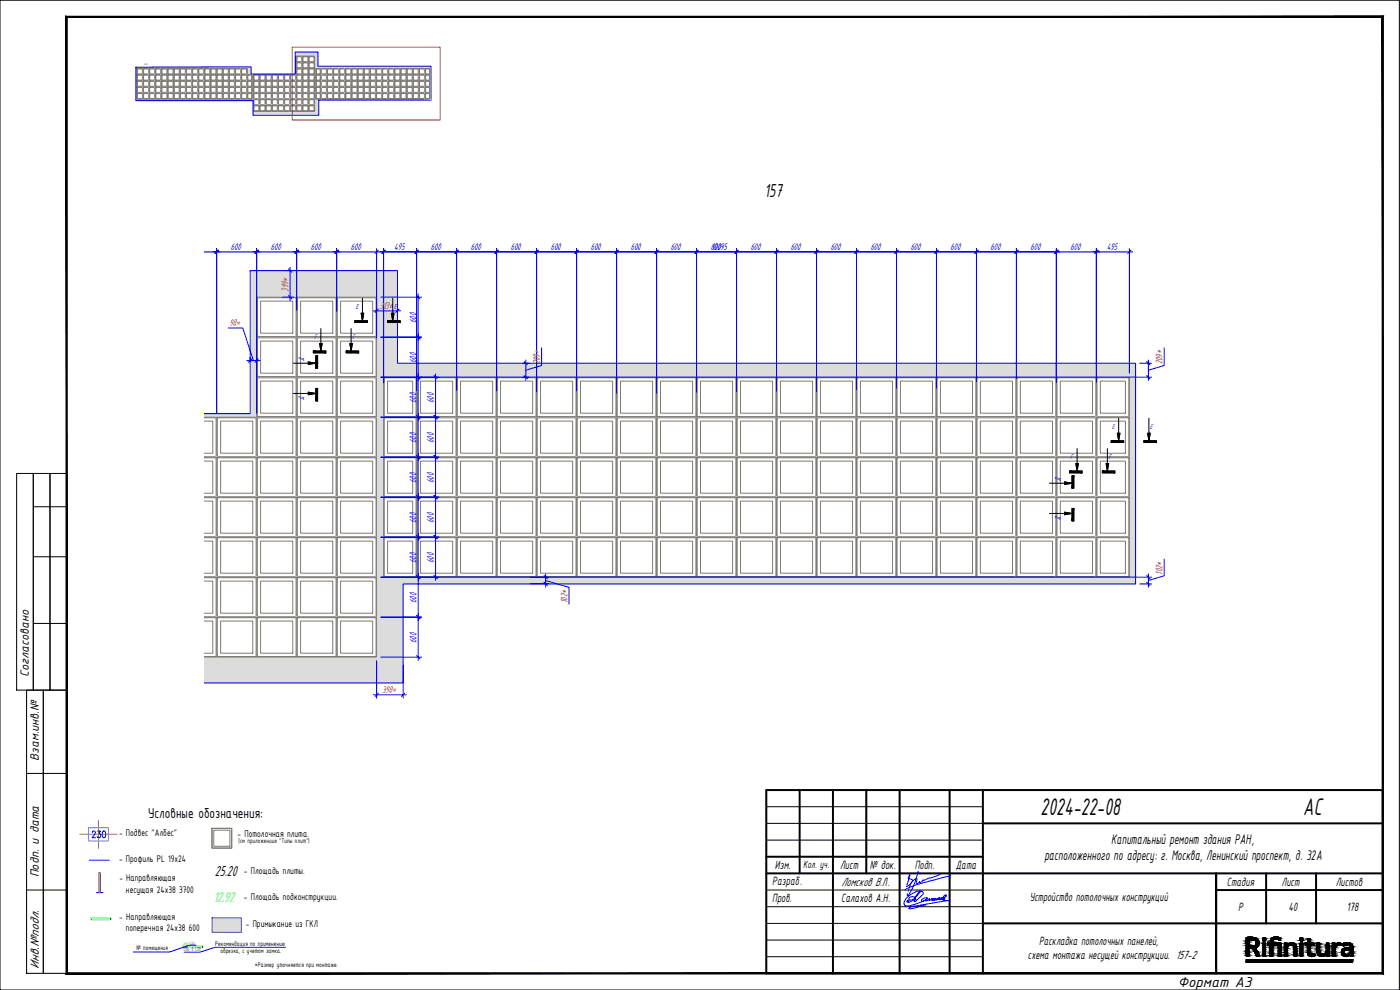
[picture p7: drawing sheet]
<svg xmlns="http://www.w3.org/2000/svg" width="420mm" height="297mm" viewBox="0 0 420 297" stroke-linecap="round" stroke-linejoin="round" font-family="sans-serif">
<defs><g id="words">
<text font-size="7.9" x="391.1" y="244.5">АС</text>
<text font-size="7.8" x="312.3" y="244.5">2024-22-08</text>
<text font-size="6.2" x="229.5" y="59">157</text>
<text font-size="5.3" fill="#00f" x="26.5" y="252.6">230</text>
<text font-size="4.8" x="64.5" y="262.7">25.20</text>
<text font-size="4.8" fill="#00ff3f" x="64.2" y="270.5">12.92</text>
<g font-size="4.7">
<text x="44.4" y="245.5">Условные обозначения:</text>
<text x="353.5" y="296">Формат А3</text>
</g>
<g font-size="4.5">
<text x="313.4" y="257.9">расположенного по адресу: г. Москва, Ленинский проспект, д. 32А</text>
<text x="333.5" y="253.2">Капитальный ремонт здания РАН,</text>
</g>
<g font-size="3.9">
<text x="8.7" y="203.2" transform="rotate(-90 8.7 203.2)">Согласовано</text>
<text x="11.7" y="228.2" transform="rotate(-90 11.7 228.2)">Взам.инв.№</text>
<text x="11.7" y="263.3" transform="rotate(-90 11.7 263.3)">Подп. и дата</text>
<text x="232.6" y="260.8">Изм.</text>
<text x="252.1" y="260.8">Лист</text>
<text x="261.1" y="260.8">№ док.</text>
<text x="274.5" y="260.8">Подп.</text>
<text x="286.8" y="260.6">Дата</text>
<text x="231.8" y="265.6">Разраб.</text>
<text x="252.5" y="265.7">Ломсков В.Л.</text>
<text x="368.2" y="265.8">Стадия</text>
<text x="384.6" y="265.8">Лист</text>
<text x="400.9" y="265.8">Листов</text>
<text x="231.8" y="270.6">Пров.</text>
<text x="252.5" y="270.7">Салахов А.Н.</text>
<text x="309" y="270.3">Устройство потолочных конструкций</text>
<text x="371.6" y="273.3">Р</text>
<text x="386.7" y="273.3">40</text>
<text x="404.2" y="273.3">178</text>
<text x="308.5" y="287.6">схема монтажа несущей конструкции. 157-2</text>
<text x="311.9" y="283.5">Раскладка потолочных панелей,</text>
<text x="11.7" y="290.7" transform="rotate(-90 11.7 290.7)">Инв.№подл.</text>
</g>
<text font-size="3.4" x="241" y="260.3">Кол. уч.</text>
<g font-size="3.2" fill="#00f">
<text x="69.3" y="75.1">600</text>
<text x="81.3" y="75.1">600</text>
<text x="93.3" y="75.1">600</text>
<text x="105.3" y="75.1">600</text>
<text x="118.3" y="75.1">495</text>
<text x="129.3" y="75.1">600</text>
<text x="141.3" y="75.1">600</text>
<text x="153.3" y="75.1">600</text>
<text x="165.3" y="75.1">600</text>
<text x="177.3" y="75.1">600</text>
<text x="189.3" y="75.1">600</text>
<text x="201.3" y="75.1">600</text>
<text x="213.3" y="75.1">600</text>
<text x="213.5" y="75.1">1 95</text>
<text x="225.3" y="75.1">600</text>
<text x="237.3" y="75.1">600</text>
<text x="249.3" y="75.1">600</text>
<text x="261.3" y="75.1">600</text>
<text x="273.3" y="75.1">600</text>
<text x="285.3" y="75.1">600</text>
<text x="297.3" y="75.1">600</text>
<text x="309.3" y="75.1">600</text>
<text x="321.3" y="75.1">600</text>
<text x="332.2" y="75.1">495</text>
<text x="125" y="96.9" transform="rotate(-90 125 96.9)">600</text>
<text x="125" y="108.9" transform="rotate(-90 125 108.9)">600</text>
<text x="125" y="120.9" transform="rotate(-90 125 120.9)">600</text>
<text x="130.2" y="120.9" transform="rotate(-90 130.2 120.9)">600</text>
<text x="125" y="132.9" transform="rotate(-90 125 132.9)">600</text>
<text x="130.2" y="132.9" transform="rotate(-90 130.2 132.9)">600</text>
<text x="125" y="144.9" transform="rotate(-90 125 144.9)">600</text>
<text x="130.2" y="144.9" transform="rotate(-90 130.2 144.9)">600</text>
<text x="125" y="156.9" transform="rotate(-90 125 156.9)">600</text>
<text x="130.2" y="156.9" transform="rotate(-90 130.2 156.9)">600</text>
<text x="125" y="168.9" transform="rotate(-90 125 168.9)">600</text>
<text x="130.2" y="168.9" transform="rotate(-90 130.2 168.9)">600</text>
<text x="125" y="180.9" transform="rotate(-90 125 180.9)">600</text>
<text x="125" y="192.9" transform="rotate(-90 125 192.9)">600</text>
</g>
<g font-size="3.2" fill="#f00">
<text x="86.6" y="87.5" transform="rotate(-90 86.6 87.5)">399*</text>
<text x="114" y="92.8">313*</text>
<text x="68.9" y="97.9">98*</text>
<text x="162" y="109.3" transform="rotate(-90 162 109.3)">209*</text>
<text x="348.9" y="109.3" transform="rotate(-90 348.9 109.3)">209*</text>
<text x="348.9" y="172.4" transform="rotate(-90 348.9 172.4)">102*</text>
<text x="170.3" y="180.9" transform="rotate(-90 170.3 180.9)">102*</text>
<text x="114.7" y="208">398*</text>
</g>
<g font-size="3.1">
<text x="35.7" y="250.9">- Подвес &quot;Албес&quot;</text>
<text x="71.3" y="251.1">- Потолочная плита.</text>
<text x="35.7" y="258.5">- Профиль PL 19x24</text>
<text x="73.2" y="262.2">- Площадь плиты.</text>
<text x="35.8" y="264.4">- Направляющая</text>
<text x="37.8" y="267.9">несущая 24х38 3700</text>
<text x="73.2" y="270">- Площадь подконструкции.</text>
<text x="35.8" y="276">- Направляющая</text>
<text x="37.7" y="279.4">поперечная 24х38 600</text>
<text x="73.8" y="278.1">- Примыкание из ГКЛ</text>
</g>
<g font-size="2.4" fill="#00f">
<text x="106.8" y="92.7">Е</text>
<text x="118.3" y="92.7">Е</text>
<text x="94.3" y="101.8">Г</text>
<text x="105.8" y="101.8">Г</text>
<text x="91.2" y="108.4" transform="rotate(-90 91.2 108.4)">Д</text>
<text x="91.2" y="120" transform="rotate(-90 91.2 120)">Д</text>
<text x="333.8" y="128.7">Е</text>
<text x="345.2" y="128.7">Е</text>
<text x="321.3" y="137.8">Г</text>
<text x="332.7" y="137.8">Г</text>
<text x="318.2" y="144.4" transform="rotate(-90 318.2 144.4)">Д</text>
<text x="318.2" y="156" transform="rotate(-90 318.2 156)">Д</text>
</g>
<g font-size="2.2">
<text x="71.6" y="253">(см приложениие &quot;Типы плит&quot;)</text>
<text x="41" y="285.1">№ помещения</text>
<text x="64.6" y="283.9">Рекомендация по применению</text>
<text x="66.2" y="285.9">обрезка, с учетом замка.</text>
<text x="76.5" y="290.1">*Размер уточняется при монтаже.</text>
</g>
<text font-size="1.6" fill="#0f0" x="54.9" y="283.8">300</text>
<g font-size="1.6" fill="#636466">
<text x="55.1" y="285.4">Обр. в 420</text>
<text x="56.9" y="283.4">424</text>
</g>
<text font-size=".7" x="43.3" y="19.6">92.25</text>
</g></defs>
<g fill="#dcdcdc" stroke="#dcdcdc" stroke-width=".3">
<path d="M61.3 150.5l279.5 24.7h-279.5z"/>
<path d="M61.3 175.9l59.7 .2z"/>
<path d="M61.3 191.5l59.7 13.4h-59.7z"/>
<path d="M58.2 20.1h17.2z"/>
<path d="M75.1 81.2l44.2 27.8v-27.8zM75.1 81.2l44.2 27.8h-44.2z"/>
<path d="M75.1 109l265.7 15.1v-15.1zM75.1 109l265.7 15.1h-265.7z"/>
<path d="M61.3 150.5l279.5 24.7v-51.1zM61.3 124.1h279.5l-279.5 26.4z"/>
<path d="M61.3 175.9l59.7 .2v-.9zM61.3 175.2h59.7l-59.7 .7z"/>
<path d="M61.3 191.5l59.7 13.4v-28.8zM61.3 176.1h59.7l-59.7 15.4z"/>
<path d="M63.7 275.4l8.7 4.3v-4.3zM63.7 275.4l8.7 4.3h-8.7z"/>
<path d="M88.6 15.6l6.8 4.3v-4.3zM88.6 15.6l6.8 4.3h-6.8z"/>
<path d="M58.2 20.1l17.2 .1zM40.8 20.2h34.6z"/>
<path d="M88.6 19.9l40.7 2.3v-2.3zM88.6 19.9l40.7 2.3h-40.7z"/>
<path d="M40.8 20.2l34.6 2v-2zM40.8 20.2l34.6 2h-34.6z"/>
<path d="M40.8 22.2l88.5 7.8v-7.8zM40.8 22.2l88.5 7.8h-88.5z"/>
<path d="M40.8 30l54.9 .2zM40.8 30l54.9 .2z"/>
<path d="M75.9 30.2l19.8 4.4v-4.4zM75.9 30.2l19.8 4.4h-19.8z"/>
</g>
<g fill="#fff" stroke="#fff" stroke-width=".3">
<path d="M61.3 133.4l3.7 3.8h-3.7z"/>
<path d="M61.3 145.4l3.7 3.8h-3.7z"/>
<path d="M61.3 157.4l3.7 3.8h-3.7z"/>
<path d="M61.3 169.4l3.7 3.8h-3.7z"/>
<path d="M61.3 181.4l3.7 3.8h-3.7z"/>
<path d="M61.3 193.4l3.7 3.8h-3.7z"/>
<path d="M65 125.2l-3.7 8.2 3.7 3.8zM61.3 125.2h3.7l-3.7 8.2z"/>
<path d="M65 137.2l-3.7 8.2 3.7 3.8zM61.3 137.2h3.7l-3.7 8.2z"/>
<path d="M65 149.2l-3.7 8.2 3.7 3.8zM61.3 149.2h3.7l-3.7 8.2z"/>
<path d="M65 161.2l-3.7 8.2 3.7 3.8zM61.3 161.2h3.7l-3.7 8.2z"/>
<path d="M65 173.2l-3.7 8.2 3.7 3.8zM61.3 173.2h3.7l-3.7 8.2z"/>
<path d="M65 185.2l-3.7 8.2 3.7 3.8zM61.3 185.2h3.7l-3.7 8.2z"/>
<path d="M65 125.2l12 12v-12zM65 125.2l12 12h-12z"/>
<path d="M65 137.2l12 12v-12zM65 137.2l12 12h-12z"/>
<path d="M65 149.2l12 12v-12zM65 149.2l12 12h-12z"/>
<path d="M65 161.2l12 12v-12zM65 161.2l12 12h-12z"/>
<path d="M77 125.2l12 12v-12zM77 125.2l12 12h-12z"/>
<path d="M77 137.2l12 12v-12zM77 137.2l12 12h-12z"/>
<path d="M77 149.2l12 12v-12zM77 149.2l12 12h-12z"/>
<path d="M77 161.2l12 12v-12zM77 161.2l12 12h-12z"/>
<path d="M65 173.2l12 12v-12zM65 173.2l12 12h-12z"/>
<path d="M77 173.2l12 12v-12zM77 173.2l12 12h-12z"/>
<path d="M65 185.2l12 12v-12zM65 185.2l12 12h-12z"/>
<path d="M77 185.2l12 12v-12zM77 185.2l12 12h-12z"/>
<path d="M77 113.2l12 12v-12zM77 113.2l12 12h-12z"/>
<path d="M77 101.2l12 12v-12zM77 101.2l12 12h-12z"/>
<path d="M77 89.2l12 12v-12zM77 89.2l12 12h-12z"/>
<path d="M89 125.2l12 12v-12zM89 125.2l12 12h-12z"/>
<path d="M89 137.2l12 12v-12zM89 137.2l12 12h-12z"/>
<path d="M89 149.2l12 12v-12zM89 149.2l12 12h-12z"/>
<path d="M89 161.2l12 12v-12zM89 161.2l12 12h-12z"/>
<path d="M89 173.2l12 12v-12zM89 173.2l12 12h-12z"/>
<path d="M89 185.2l12 12v-12zM89 185.2l12 12h-12z"/>
<path d="M89 113.2l12 12v-12zM89 113.2l12 12h-12z"/>
<path d="M89 101.2l12 12v-12zM89 101.2l12 12h-12z"/>
<path d="M89 89.2l12 12v-12zM89 89.2l12 12h-12z"/>
<path d="M101 125.2l12 12v-12zM101 125.2l12 12h-12z"/>
<path d="M101 137.2l12 12v-12zM101 137.2l12 12h-12z"/>
<path d="M101 149.2l12 12v-12zM101 149.2l12 12h-12z"/>
<path d="M101 161.2l12 12v-12zM101 161.2l12 12h-12z"/>
<path d="M101 173.2l12 12v-12zM101 173.2l12 12h-12z"/>
<path d="M101 185.2l12 12v-12zM101 185.2l12 12h-12z"/>
<path d="M101 113.2l12 12v-12zM101 113.2l12 12h-12z"/>
<path d="M101 101.2l12 12v-12zM101 101.2l12 12h-12z"/>
<path d="M101 89.2l12 12v-12zM101 89.2l12 12h-12z"/>
<path d="M125 125.2l12 12v-12zM125 125.2l12 12h-12z"/>
<path d="M125 137.2l12 12v-12zM125 137.2l12 12h-12z"/>
<path d="M125 149.2l12 12v-12zM125 149.2l12 12h-12z"/>
<path d="M125 161.2l12 12v-12zM125 161.2l12 12h-12z"/>
<path d="M125 113.2l12 12v-12zM125 113.2l12 12h-12z"/>
<path d="M137 125.2l12 12v-12zM137 125.2l12 12h-12z"/>
<path d="M137 137.2l12 12v-12zM137 137.2l12 12h-12z"/>
<path d="M137 149.2l12 12v-12zM137 149.2l12 12h-12z"/>
<path d="M137 161.2l12 12v-12zM137 161.2l12 12h-12z"/>
<path d="M137 113.2l12 12v-12zM137 113.2l12 12h-12z"/>
<path d="M149 125.2l12 12v-12zM149 125.2l12 12h-12z"/>
<path d="M149 137.2l12 12v-12zM149 137.2l12 12h-12z"/>
<path d="M149 149.2l12 12v-12zM149 149.2l12 12h-12z"/>
<path d="M149 161.2l12 12v-12zM149 161.2l12 12h-12z"/>
<path d="M149 113.2l12 12v-12zM149 113.2l12 12h-12z"/>
<path d="M161 125.2l12 12v-12zM161 125.2l12 12h-12z"/>
<path d="M161 137.2l12 12v-12zM161 137.2l12 12h-12z"/>
<path d="M161 149.2l12 12v-12zM161 149.2l12 12h-12z"/>
<path d="M161 161.2l12 12v-12zM161 161.2l12 12h-12z"/>
<path d="M161 113.2l12 12v-12zM161 113.2l12 12h-12z"/>
<path d="M173 125.2l12 12v-12zM173 125.2l12 12h-12z"/>
<path d="M173 137.2l12 12v-12zM173 137.2l12 12h-12z"/>
<path d="M173 149.2l12 12v-12zM173 149.2l12 12h-12z"/>
<path d="M173 161.2l12 12v-12zM173 161.2l12 12h-12z"/>
<path d="M173 113.2l12 12v-12zM173 113.2l12 12h-12z"/>
<path d="M185 125.2l12 12v-12zM185 125.2l12 12h-12z"/>
<path d="M185 137.2l12 12v-12zM185 137.2l12 12h-12z"/>
<path d="M185 149.2l12 12v-12zM185 149.2l12 12h-12z"/>
<path d="M185 161.2l12 12v-12zM185 161.2l12 12h-12z"/>
<path d="M185 113.2l12 12v-12zM185 113.2l12 12h-12z"/>
<path d="M197 125.2l12 12v-12zM197 125.2l12 12h-12z"/>
<path d="M197 137.2l12 12v-12zM197 137.2l12 12h-12z"/>
<path d="M197 149.2l12 12v-12zM197 149.2l12 12h-12z"/>
<path d="M197 161.2l12 12v-12zM197 161.2l12 12h-12z"/>
<path d="M197 113.2l12 12v-12zM197 113.2l12 12h-12z"/>
<path d="M209 125.2l12 12v-12zM209 125.2l12 12h-12z"/>
<path d="M209 137.2l12 12v-12zM209 137.2l12 12h-12z"/>
<path d="M209 149.2l12 12v-12zM209 149.2l12 12h-12z"/>
<path d="M209 161.2l12 12v-12zM209 161.2l12 12h-12z"/>
<path d="M209 113.2l12 12v-12zM209 113.2l12 12h-12z"/>
<path d="M221 125.2l12 12v-12zM221 125.2l12 12h-12z"/>
<path d="M221 137.2l12 12v-12zM221 137.2l12 12h-12z"/>
<path d="M221 149.2l12 12v-12zM221 149.2l12 12h-12z"/>
<path d="M221 161.2l12 12v-12zM221 161.2l12 12h-12z"/>
<path d="M221 113.2l12 12v-12zM221 113.2l12 12h-12z"/>
<path d="M233 125.2l12 12v-12zM233 125.2l12 12h-12z"/>
<path d="M233 137.2l12 12v-12zM233 137.2l12 12h-12z"/>
<path d="M233 149.2l12 12v-12zM233 149.2l12 12h-12z"/>
<path d="M233 161.2l12 12v-12zM233 161.2l12 12h-12z"/>
<path d="M233 113.2l12 12v-12zM233 113.2l12 12h-12z"/>
<path d="M245 125.2l12 12v-12zM245 125.2l12 12h-12z"/>
<path d="M245 137.2l12 12v-12zM245 137.2l12 12h-12z"/>
<path d="M245 149.2l12 12v-12zM245 149.2l12 12h-12z"/>
<path d="M245 161.2l12 12v-12zM245 161.2l12 12h-12z"/>
<path d="M245 113.2l12 12v-12zM245 113.2l12 12h-12z"/>
<path d="M257 125.2l12 12v-12zM257 125.2l12 12h-12z"/>
<path d="M257 137.2l12 12v-12zM257 137.2l12 12h-12z"/>
<path d="M257 149.2l12 12v-12zM257 149.2l12 12h-12z"/>
<path d="M257 161.2l12 12v-12zM257 161.2l12 12h-12z"/>
<path d="M257 113.2l12 12v-12zM257 113.2l12 12h-12z"/>
<path d="M269 125.2l12.1 12v-12zM269 125.2l12.1 12h-12.1z"/>
<path d="M269 137.2l12.1 12v-12zM269 137.2l12.1 12h-12.1z"/>
<path d="M269 149.2l12.1 12v-12zM269 149.2l12.1 12h-12.1z"/>
<path d="M269 161.2l12.1 12v-12zM269 161.2l12.1 12h-12.1z"/>
<path d="M269 113.2l12.1 12v-12zM269 113.2l12.1 12h-12.1z"/>
<path d="M281.1 125.2l12 12v-12zM281.1 125.2l12 12h-12z"/>
<path d="M281.1 137.2l12 12v-12zM281.1 137.2l12 12h-12z"/>
<path d="M281.1 149.2l12 12v-12zM281.1 149.2l12 12h-12z"/>
<path d="M281.1 161.2l12 12v-12zM281.1 161.2l12 12h-12z"/>
<path d="M281.1 113.2l12 12v-12zM281.1 113.2l12 12h-12z"/>
<path d="M293.1 125.2l11.9 12v-12zM293.1 125.2l11.9 12h-11.9z"/>
<path d="M293.1 137.2l11.9 12v-12zM293.1 137.2l11.9 12h-11.9z"/>
<path d="M293.1 149.2l11.9 12v-12zM293.1 149.2l11.9 12h-11.9z"/>
<path d="M293.1 161.2l11.9 12v-12zM293.1 161.2l11.9 12h-11.9z"/>
<path d="M293.1 113.2l11.9 12v-12zM293.1 113.2l11.9 12h-11.9z"/>
<path d="M305 125.2l12 12v-12zM305 125.2l12 12h-12z"/>
<path d="M305 137.2l12 12v-12zM305 137.2l12 12h-12z"/>
<path d="M305 149.2l12 12v-12zM305 149.2l12 12h-12z"/>
<path d="M305 161.2l12 12v-12zM305 161.2l12 12h-12z"/>
<path d="M305 113.2l12 12v-12zM305 113.2l12 12h-12z"/>
<path d="M317 125.2l12 12v-12zM317 125.2l12 12h-12z"/>
<path d="M317 137.2l12 12v-12zM317 137.2l12 12h-12z"/>
<path d="M317 149.2l12 12v-12zM317 149.2l12 12h-12z"/>
<path d="M317 161.2l12 12v-12zM317 161.2l12 12h-12z"/>
<path d="M317 113.2l12 12v-12zM317 113.2l12 12h-12z"/>
<path d="M115.1 113.2l9.9 12v-12zM115.1 113.2l9.9 12h-9.9z"/>
<path d="M115.1 125.2l9.9 12v-12zM115.1 125.2l9.9 12h-9.9z"/>
<path d="M115.1 137.2l9.9 12v-12zM115.1 137.2l9.9 12h-9.9z"/>
<path d="M115.1 149.2l9.9 12v-12zM115.1 149.2l9.9 12h-9.9z"/>
<path d="M115.1 161.2l9.9 12v-12zM115.1 161.2l9.9 12h-9.9z"/>
<path d="M329 113.2l9.9 12v-12zM329 113.2l9.9 12h-9.9z"/>
<path d="M329 125.2l9.9 12v-12zM329 125.2l9.9 12h-9.9z"/>
<path d="M329 137.2l9.9 12v-12zM329 137.2l9.9 12h-9.9z"/>
<path d="M329 149.2l9.9 12v-12zM329 149.2l9.9 12h-9.9z"/>
<path d="M329 161.2l9.9 12v-12zM329 161.2l9.9 12h-9.9z"/>
<path d="M63.6 248.5l6 6v-6zM63.6 248.5l6 6h-6z"/>
<path d="M41.1 20.5l1.8 1.9v-1.9zM41.1 20.5l1.8 1.9h-1.8z"/>
<path d="M41.1 22.4l1.8 1.8v-1.8zM41.1 22.4l1.8 1.8h-1.8z"/>
<path d="M41.1 24.2l1.8 1.8v-1.8zM41.1 24.2l1.8 1.8h-1.8z"/>
<path d="M41.1 26l1.8 1.9v-1.9zM41.1 26l1.8 1.9h-1.8z"/>
<path d="M41.1 27.9l1.8 1.8v-1.8zM41.1 27.9l1.8 1.8h-1.8z"/>
<path d="M42.9 20.5l1.9 1.9v-1.9zM42.9 20.5l1.9 1.9h-1.9z"/>
<path d="M42.9 22.4l1.9 1.8v-1.8zM42.9 22.4l1.9 1.8h-1.9z"/>
<path d="M42.9 24.2l1.9 1.8v-1.8zM42.9 24.2l1.9 1.8h-1.9z"/>
<path d="M42.9 26l1.9 1.9v-1.9zM42.9 26l1.9 1.9h-1.9z"/>
<path d="M42.9 27.9l1.9 1.8v-1.8zM42.9 27.9l1.9 1.8h-1.9z"/>
<path d="M44.8 20.5l1.8 1.9v-1.9zM44.8 20.5l1.8 1.9h-1.8z"/>
<path d="M44.8 22.4l1.8 1.8v-1.8zM44.8 22.4l1.8 1.8h-1.8z"/>
<path d="M44.8 24.2l1.8 1.8v-1.8zM44.8 24.2l1.8 1.8h-1.8z"/>
<path d="M44.8 26l1.8 1.9v-1.9zM44.8 26l1.8 1.9h-1.8z"/>
<path d="M44.8 27.9l1.8 1.8v-1.8zM44.8 27.9l1.8 1.8h-1.8z"/>
<path d="M46.6 20.5l1.9 1.9v-1.9zM46.6 20.5l1.9 1.9h-1.9z"/>
<path d="M46.6 22.4l1.9 1.8v-1.8zM46.6 22.4l1.9 1.8h-1.9z"/>
<path d="M46.6 24.2l1.9 1.8v-1.8zM46.6 24.2l1.9 1.8h-1.9z"/>
<path d="M46.6 26l1.9 1.9v-1.9zM46.6 26l1.9 1.9h-1.9z"/>
<path d="M46.6 27.9l1.9 1.8v-1.8zM46.6 27.9l1.9 1.8h-1.9z"/>
<path d="M48.5 20.5l1.8 1.9v-1.9zM48.5 20.5l1.8 1.9h-1.8z"/>
<path d="M48.5 22.4l1.8 1.8v-1.8zM48.5 22.4l1.8 1.8h-1.8z"/>
<path d="M48.5 24.2l1.8 1.8v-1.8zM48.5 24.2l1.8 1.8h-1.8z"/>
<path d="M48.5 26l1.8 1.9v-1.9zM48.5 26l1.8 1.9h-1.8z"/>
<path d="M48.5 27.9l1.8 1.8v-1.8zM48.5 27.9l1.8 1.8h-1.8z"/>
<path d="M50.3 20.5l1.8 1.9v-1.9zM50.3 20.5l1.8 1.9h-1.8z"/>
<path d="M50.3 22.4l1.8 1.8v-1.8zM50.3 22.4l1.8 1.8h-1.8z"/>
<path d="M50.3 24.2l1.8 1.8v-1.8zM50.3 24.2l1.8 1.8h-1.8z"/>
<path d="M50.3 26l1.8 1.9v-1.9zM50.3 26l1.8 1.9h-1.8z"/>
<path d="M50.3 27.9l1.8 1.8v-1.8zM50.3 27.9l1.8 1.8h-1.8z"/>
<path d="M52.1 20.5l1.9 1.9v-1.9zM52.1 20.5l1.9 1.9h-1.9z"/>
<path d="M52.1 22.4l1.9 1.8v-1.8zM52.1 22.4l1.9 1.8h-1.9z"/>
<path d="M52.1 24.2l1.9 1.8v-1.8zM52.1 24.2l1.9 1.8h-1.9z"/>
<path d="M52.1 26l1.9 1.9v-1.9zM52.1 26l1.9 1.9h-1.9z"/>
<path d="M52.1 27.9l1.9 1.8v-1.8zM52.1 27.9l1.9 1.8h-1.9z"/>
<path d="M54 20.5l1.8 1.9v-1.9zM54 20.5l1.8 1.9h-1.8z"/>
<path d="M54 22.4l1.8 1.8v-1.8zM54 22.4l1.8 1.8h-1.8z"/>
<path d="M54 24.2l1.8 1.8v-1.8zM54 24.2l1.8 1.8h-1.8z"/>
<path d="M54 26l1.8 1.9v-1.9zM54 26l1.8 1.9h-1.8z"/>
<path d="M54 27.9l1.8 1.8v-1.8zM54 27.9l1.8 1.8h-1.8z"/>
<path d="M55.8 20.5l1.8 1.9v-1.9zM55.8 20.5l1.8 1.9h-1.8z"/>
<path d="M55.8 22.4l1.8 1.8v-1.8zM55.8 22.4l1.8 1.8h-1.8z"/>
<path d="M55.8 24.2l1.8 1.8v-1.8zM55.8 24.2l1.8 1.8h-1.8z"/>
<path d="M55.8 26l1.8 1.9v-1.9zM55.8 26l1.8 1.9h-1.8z"/>
<path d="M55.8 27.9l1.8 1.8v-1.8zM55.8 27.9l1.8 1.8h-1.8z"/>
<path d="M57.6 20.5l1.9 1.9v-1.9zM57.6 20.5l1.9 1.9h-1.9z"/>
<path d="M57.6 22.4l1.9 1.8v-1.8zM57.6 22.4l1.9 1.8h-1.9z"/>
<path d="M57.6 24.2l1.9 1.8v-1.8zM57.6 24.2l1.9 1.8h-1.9z"/>
<path d="M57.6 26l1.9 1.9v-1.9zM57.6 26l1.9 1.9h-1.9z"/>
<path d="M57.6 27.9l1.9 1.8v-1.8zM57.6 27.9l1.9 1.8h-1.9z"/>
<path d="M59.5 20.5l1.8 1.9v-1.9zM59.5 20.5l1.8 1.9h-1.8z"/>
<path d="M59.5 22.4l1.8 1.8v-1.8zM59.5 22.4l1.8 1.8h-1.8z"/>
<path d="M59.5 24.2l1.8 1.8v-1.8zM59.5 24.2l1.8 1.8h-1.8z"/>
<path d="M59.5 26l1.8 1.9v-1.9zM59.5 26l1.8 1.9h-1.8z"/>
<path d="M59.5 27.9l1.8 1.8v-1.8zM59.5 27.9l1.8 1.8h-1.8z"/>
<path d="M61.3 20.5l1.9 1.9v-1.9zM61.3 20.5l1.9 1.9h-1.9z"/>
<path d="M61.3 22.4l1.9 1.8v-1.8zM61.3 22.4l1.9 1.8h-1.9z"/>
<path d="M61.3 24.2l1.9 1.8v-1.8zM61.3 24.2l1.9 1.8h-1.9z"/>
<path d="M61.3 26l1.9 1.9v-1.9zM61.3 26l1.9 1.9h-1.9z"/>
<path d="M61.3 27.9l1.9 1.8v-1.8zM61.3 27.9l1.9 1.8h-1.9z"/>
<path d="M63.2 20.5l1.8 1.9v-1.9zM63.2 20.5l1.8 1.9h-1.8z"/>
<path d="M63.2 22.4l1.8 1.8v-1.8zM63.2 22.4l1.8 1.8h-1.8z"/>
<path d="M63.2 24.2l1.8 1.8v-1.8zM63.2 24.2l1.8 1.8h-1.8z"/>
<path d="M63.2 26l1.8 1.9v-1.9zM63.2 26l1.8 1.9h-1.8z"/>
<path d="M63.2 27.9l1.8 1.8v-1.8zM63.2 27.9l1.8 1.8h-1.8z"/>
<path d="M65 20.5l1.8 1.9v-1.9zM65 20.5l1.8 1.9h-1.8z"/>
<path d="M65 22.4l1.8 1.8v-1.8zM65 22.4l1.8 1.8h-1.8z"/>
<path d="M65 24.2l1.8 1.8v-1.8zM65 24.2l1.8 1.8h-1.8z"/>
<path d="M65 26l1.8 1.9v-1.9zM65 26l1.8 1.9h-1.8z"/>
<path d="M65 27.9l1.8 1.8v-1.8zM65 27.9l1.8 1.8h-1.8z"/>
<path d="M66.8 20.5l1.9 1.9v-1.9zM66.8 20.5l1.9 1.9h-1.9z"/>
<path d="M66.8 22.4l1.9 1.8v-1.8zM66.8 22.4l1.9 1.8h-1.9z"/>
<path d="M66.8 24.2l1.9 1.8v-1.8zM66.8 24.2l1.9 1.8h-1.9z"/>
<path d="M66.8 26l1.9 1.9v-1.9zM66.8 26l1.9 1.9h-1.9z"/>
<path d="M66.8 27.9l1.9 1.8v-1.8zM66.8 27.9l1.9 1.8h-1.9z"/>
<path d="M68.7 20.5l1.8 1.9v-1.9zM68.7 20.5l1.8 1.9h-1.8z"/>
<path d="M68.7 22.4l1.8 1.8v-1.8zM68.7 22.4l1.8 1.8h-1.8z"/>
<path d="M68.7 24.2l1.8 1.8v-1.8zM68.7 24.2l1.8 1.8h-1.8z"/>
<path d="M68.7 26l1.8 1.9v-1.9zM68.7 26l1.8 1.9h-1.8z"/>
<path d="M68.7 27.9l1.8 1.8v-1.8zM68.7 27.9l1.8 1.8h-1.8z"/>
<path d="M70.5 20.5l1.9 1.9v-1.9zM70.5 20.5l1.9 1.9h-1.9z"/>
<path d="M70.5 22.4l1.9 1.8v-1.8zM70.5 22.4l1.9 1.8h-1.9z"/>
<path d="M70.5 24.2l1.9 1.8v-1.8zM70.5 24.2l1.9 1.8h-1.9z"/>
<path d="M70.5 26l1.9 1.9v-1.9zM70.5 26l1.9 1.9h-1.9z"/>
<path d="M70.5 27.9l1.9 1.8v-1.8zM70.5 27.9l1.9 1.8h-1.9z"/>
<path d="M72.4 20.5l1.8 1.9v-1.9zM72.4 20.5l1.8 1.9h-1.8z"/>
<path d="M72.4 22.4l1.8 1.8v-1.8zM72.4 22.4l1.8 1.8h-1.8z"/>
<path d="M72.4 24.2l1.8 1.8v-1.8zM72.4 24.2l1.8 1.8h-1.8z"/>
<path d="M72.4 26l1.8 1.9v-1.9zM72.4 26l1.8 1.9h-1.8z"/>
<path d="M72.4 27.9l1.8 1.8v-1.8zM72.4 27.9l1.8 1.8h-1.8z"/>
<path d="M76 22.4l1.9 1.8v-1.8zM76 22.4l1.9 1.8h-1.9z"/>
<path d="M76 24.2l1.9 1.8v-1.8zM76 24.2l1.9 1.8h-1.9z"/>
<path d="M76 26l1.9 1.9v-1.9zM76 26l1.9 1.9h-1.9z"/>
<path d="M76 27.9l1.9 1.8v-1.8zM76 27.9l1.9 1.8h-1.9z"/>
<path d="M77.9 22.4l1.8 1.8v-1.8zM77.9 22.4l1.8 1.8h-1.8z"/>
<path d="M77.9 24.2l1.8 1.8v-1.8zM77.9 24.2l1.8 1.8h-1.8z"/>
<path d="M77.9 26l1.8 1.9v-1.9zM77.9 26l1.8 1.9h-1.8z"/>
<path d="M77.9 27.9l1.8 1.8v-1.8zM77.9 27.9l1.8 1.8h-1.8z"/>
<path d="M76 29.7l1.9 1.9v-1.9zM76 29.7l1.9 1.9h-1.9z"/>
<path d="M77.9 29.7l1.8 1.9v-1.9zM77.9 29.7l1.8 1.9h-1.8z"/>
<path d="M76 31.6l1.9 1.8v-1.8zM76 31.6l1.9 1.8h-1.9z"/>
<path d="M77.9 31.6l1.8 1.8v-1.8zM77.9 31.6l1.8 1.8h-1.8z"/>
<path d="M79.7 22.4l1.9 1.8v-1.8zM79.7 22.4l1.9 1.8h-1.9z"/>
<path d="M79.7 24.2l1.9 1.8v-1.8zM79.7 24.2l1.9 1.8h-1.9z"/>
<path d="M79.7 26l1.9 1.9v-1.9zM79.7 26l1.9 1.9h-1.9z"/>
<path d="M79.7 27.9l1.9 1.8v-1.8zM79.7 27.9l1.9 1.8h-1.9z"/>
<path d="M81.6 22.4l1.8 1.8v-1.8zM81.6 22.4l1.8 1.8h-1.8z"/>
<path d="M81.6 24.2l1.8 1.8v-1.8zM81.6 24.2l1.8 1.8h-1.8z"/>
<path d="M81.6 26l1.8 1.9v-1.9zM81.6 26l1.8 1.9h-1.8z"/>
<path d="M81.6 27.9l1.8 1.8v-1.8zM81.6 27.9l1.8 1.8h-1.8z"/>
<path d="M79.7 29.7l1.9 1.9v-1.9zM79.7 29.7l1.9 1.9h-1.9z"/>
<path d="M81.6 29.7l1.8 1.9v-1.9zM81.6 29.7l1.8 1.9h-1.8z"/>
<path d="M79.7 31.6l1.9 1.8v-1.8zM79.7 31.6l1.9 1.8h-1.9z"/>
<path d="M81.6 31.6l1.8 1.8v-1.8zM81.6 31.6l1.8 1.8h-1.8z"/>
<path d="M83.4 22.4l1.8 1.8v-1.8zM83.4 22.4l1.8 1.8h-1.8z"/>
<path d="M83.4 24.2l1.8 1.8v-1.8zM83.4 24.2l1.8 1.8h-1.8z"/>
<path d="M83.4 26l1.8 1.9v-1.9zM83.4 26l1.8 1.9h-1.8z"/>
<path d="M83.4 27.9l1.8 1.8v-1.8zM83.4 27.9l1.8 1.8h-1.8z"/>
<path d="M85.2 22.4l1.9 1.8v-1.8zM85.2 22.4l1.9 1.8h-1.9z"/>
<path d="M85.2 24.2l1.9 1.8v-1.8zM85.2 24.2l1.9 1.8h-1.9z"/>
<path d="M85.2 26l1.9 1.9v-1.9zM85.2 26l1.9 1.9h-1.9z"/>
<path d="M85.2 27.9l1.9 1.8v-1.8zM85.2 27.9l1.9 1.8h-1.9z"/>
<path d="M83.4 29.7l1.8 1.9v-1.9zM83.4 29.7l1.8 1.9h-1.8z"/>
<path d="M85.2 29.7l1.9 1.9v-1.9zM85.2 29.7l1.9 1.9h-1.9z"/>
<path d="M83.4 31.6l1.8 1.8v-1.8zM83.4 31.6l1.8 1.8h-1.8z"/>
<path d="M85.2 31.6l1.9 1.8v-1.8zM85.2 31.6l1.9 1.8h-1.9z"/>
<path d="M87.1 22.4l1.8 1.8v-1.8zM87.1 22.4l1.8 1.8h-1.8z"/>
<path d="M87.1 24.2l1.8 1.8v-1.8zM87.1 24.2l1.8 1.8h-1.8z"/>
<path d="M87.1 26l1.8 1.9v-1.9zM87.1 26l1.8 1.9h-1.8z"/>
<path d="M87.1 27.9l1.8 1.8v-1.8zM87.1 27.9l1.8 1.8h-1.8z"/>
<path d="M88.9 22.4l1.9 1.8v-1.8zM88.9 22.4l1.9 1.8h-1.9z"/>
<path d="M88.9 24.2l1.9 1.8v-1.8zM88.9 24.2l1.9 1.8h-1.9z"/>
<path d="M88.9 26l1.9 1.9v-1.9zM88.9 26l1.9 1.9h-1.9z"/>
<path d="M88.9 27.9l1.9 1.8v-1.8zM88.9 27.9l1.9 1.8h-1.9z"/>
<path d="M87.1 29.7l1.8 1.9v-1.9zM87.1 29.7l1.8 1.9h-1.8z"/>
<path d="M88.9 29.7l1.9 1.9v-1.9zM88.9 29.7l1.9 1.9h-1.9z"/>
<path d="M87.1 31.6l1.8 1.8v-1.8zM87.1 31.6l1.8 1.8h-1.8z"/>
<path d="M88.9 31.6l1.9 1.8v-1.8zM88.9 31.6l1.9 1.8h-1.9z"/>
<path d="M88.9 20.5l1.9 1.9v-1.9zM88.9 20.5l1.9 1.9h-1.9z"/>
<path d="M88.9 18.7l1.9 1.8v-1.8zM88.9 18.7l1.9 1.8h-1.9z"/>
<path d="M88.9 16.9l1.9 1.8v-1.8zM88.9 16.9l1.9 1.8h-1.9z"/>
<path d="M90.8 22.4l1.8 1.8v-1.8zM90.8 22.4l1.8 1.8h-1.8z"/>
<path d="M90.8 24.2l1.8 1.8v-1.8zM90.8 24.2l1.8 1.8h-1.8z"/>
<path d="M90.8 26l1.8 1.9v-1.9zM90.8 26l1.8 1.9h-1.8z"/>
<path d="M90.8 27.9l1.8 1.8v-1.8zM90.8 27.9l1.8 1.8h-1.8z"/>
<path d="M90.8 29.7l1.8 1.9v-1.9zM90.8 29.7l1.8 1.9h-1.8z"/>
<path d="M90.8 31.6l1.8 1.8v-1.8zM90.8 31.6l1.8 1.8h-1.8z"/>
<path d="M90.8 20.5l1.8 1.9v-1.9zM90.8 20.5l1.8 1.9h-1.8z"/>
<path d="M90.8 18.7l1.8 1.8v-1.8zM90.8 18.7l1.8 1.8h-1.8z"/>
<path d="M90.8 16.9l1.8 1.8v-1.8zM90.8 16.9l1.8 1.8h-1.8z"/>
<path d="M92.6 22.4l1.8 1.8v-1.8zM92.6 22.4l1.8 1.8h-1.8z"/>
<path d="M92.6 24.2l1.8 1.8v-1.8zM92.6 24.2l1.8 1.8h-1.8z"/>
<path d="M92.6 26l1.8 1.9v-1.9zM92.6 26l1.8 1.9h-1.8z"/>
<path d="M92.6 27.9l1.8 1.8v-1.8zM92.6 27.9l1.8 1.8h-1.8z"/>
<path d="M92.6 29.7l1.8 1.9v-1.9zM92.6 29.7l1.8 1.9h-1.8z"/>
<path d="M92.6 31.6l1.8 1.8v-1.8zM92.6 31.6l1.8 1.8h-1.8z"/>
<path d="M92.6 20.5l1.8 1.9v-1.9zM92.6 20.5l1.8 1.9h-1.8z"/>
<path d="M92.6 18.7l1.8 1.8v-1.8zM92.6 18.7l1.8 1.8h-1.8z"/>
<path d="M92.6 16.9l1.8 1.8v-1.8zM92.6 16.9l1.8 1.8h-1.8z"/>
<path d="M96.3 22.4l1.8 1.8v-1.8zM96.3 22.4l1.8 1.8h-1.8z"/>
<path d="M96.3 24.2l1.8 1.8v-1.8zM96.3 24.2l1.8 1.8h-1.8z"/>
<path d="M96.3 26l1.8 1.9v-1.9zM96.3 26l1.8 1.9h-1.8z"/>
<path d="M96.3 27.9l1.8 1.8v-1.8zM96.3 27.9l1.8 1.8h-1.8z"/>
<path d="M96.3 20.5l1.8 1.9v-1.9zM96.3 20.5l1.8 1.9h-1.8z"/>
<path d="M98.1 22.4l1.8 1.8v-1.8zM98.1 22.4l1.8 1.8h-1.8z"/>
<path d="M98.1 24.2l1.8 1.8v-1.8zM98.1 24.2l1.8 1.8h-1.8z"/>
<path d="M98.1 26l1.8 1.9v-1.9zM98.1 26l1.8 1.9h-1.8z"/>
<path d="M98.1 27.9l1.8 1.8v-1.8zM98.1 27.9l1.8 1.8h-1.8z"/>
<path d="M98.1 20.5l1.8 1.9v-1.9zM98.1 20.5l1.8 1.9h-1.8z"/>
<path d="M99.9 22.4l1.9 1.8v-1.8zM99.9 22.4l1.9 1.8h-1.9z"/>
<path d="M99.9 24.2l1.9 1.8v-1.8zM99.9 24.2l1.9 1.8h-1.9z"/>
<path d="M99.9 26l1.9 1.9v-1.9zM99.9 26l1.9 1.9h-1.9z"/>
<path d="M99.9 27.9l1.9 1.8v-1.8zM99.9 27.9l1.9 1.8h-1.9z"/>
<path d="M99.9 20.5l1.9 1.9v-1.9zM99.9 20.5l1.9 1.9h-1.9z"/>
<path d="M101.8 22.4l1.8 1.8v-1.8zM101.8 22.4l1.8 1.8h-1.8z"/>
<path d="M101.8 24.2l1.8 1.8v-1.8zM101.8 24.2l1.8 1.8h-1.8z"/>
<path d="M101.8 26l1.8 1.9v-1.9zM101.8 26l1.8 1.9h-1.8z"/>
<path d="M101.8 27.9l1.8 1.8v-1.8zM101.8 27.9l1.8 1.8h-1.8z"/>
<path d="M101.8 20.5l1.8 1.9v-1.9zM101.8 20.5l1.8 1.9h-1.8z"/>
<path d="M103.6 22.4l1.9 1.8v-1.8zM103.6 22.4l1.9 1.8h-1.9z"/>
<path d="M103.6 24.2l1.9 1.8v-1.8zM103.6 24.2l1.9 1.8h-1.9z"/>
<path d="M103.6 26l1.9 1.9v-1.9zM103.6 26l1.9 1.9h-1.9z"/>
<path d="M103.6 27.9l1.9 1.8v-1.8zM103.6 27.9l1.9 1.8h-1.9z"/>
<path d="M103.6 20.5l1.9 1.9v-1.9zM103.6 20.5l1.9 1.9h-1.9z"/>
<path d="M105.5 22.4l1.8 1.8v-1.8zM105.5 22.4l1.8 1.8h-1.8z"/>
<path d="M105.5 24.2l1.8 1.8v-1.8zM105.5 24.2l1.8 1.8h-1.8z"/>
<path d="M105.5 26l1.8 1.9v-1.9zM105.5 26l1.8 1.9h-1.8z"/>
<path d="M105.5 27.9l1.8 1.8v-1.8zM105.5 27.9l1.8 1.8h-1.8z"/>
<path d="M105.5 20.5l1.8 1.9v-1.9zM105.5 20.5l1.8 1.9h-1.8z"/>
<path d="M107.3 22.4l1.9 1.8v-1.8zM107.3 22.4l1.9 1.8h-1.9z"/>
<path d="M107.3 24.2l1.9 1.8v-1.8zM107.3 24.2l1.9 1.8h-1.9z"/>
<path d="M107.3 26l1.9 1.9v-1.9zM107.3 26l1.9 1.9h-1.9z"/>
<path d="M107.3 27.9l1.9 1.8v-1.8zM107.3 27.9l1.9 1.8h-1.9z"/>
<path d="M107.3 20.5l1.9 1.9v-1.9zM107.3 20.5l1.9 1.9h-1.9z"/>
<path d="M109.2 22.4l1.8 1.8v-1.8zM109.2 22.4l1.8 1.8h-1.8z"/>
<path d="M109.2 24.2l1.8 1.8v-1.8zM109.2 24.2l1.8 1.8h-1.8z"/>
<path d="M109.2 26l1.8 1.9v-1.9zM109.2 26l1.8 1.9h-1.8z"/>
<path d="M109.2 27.9l1.8 1.8v-1.8zM109.2 27.9l1.8 1.8h-1.8z"/>
<path d="M109.2 20.5l1.8 1.9v-1.9zM109.2 20.5l1.8 1.9h-1.8z"/>
<path d="M111 22.4l1.8 1.8v-1.8zM111 22.4l1.8 1.8h-1.8z"/>
<path d="M111 24.2l1.8 1.8v-1.8zM111 24.2l1.8 1.8h-1.8z"/>
<path d="M111 26l1.8 1.9v-1.9zM111 26l1.8 1.9h-1.8z"/>
<path d="M111 27.9l1.8 1.8v-1.8zM111 27.9l1.8 1.8h-1.8z"/>
<path d="M111 20.5l1.8 1.9v-1.9zM111 20.5l1.8 1.9h-1.8z"/>
<path d="M112.8 22.4l1.9 1.8v-1.8zM112.8 22.4l1.9 1.8h-1.9z"/>
<path d="M112.8 24.2l1.9 1.8v-1.8zM112.8 24.2l1.9 1.8h-1.9z"/>
<path d="M112.8 26l1.9 1.9v-1.9zM112.8 26l1.9 1.9h-1.9z"/>
<path d="M112.8 27.9l1.9 1.8v-1.8zM112.8 27.9l1.9 1.8h-1.9z"/>
<path d="M112.8 20.5l1.9 1.9v-1.9zM112.8 20.5l1.9 1.9h-1.9z"/>
<path d="M114.7 22.4l1.8 1.8v-1.8zM114.7 22.4l1.8 1.8h-1.8z"/>
<path d="M114.7 24.2l1.8 1.8v-1.8zM114.7 24.2l1.8 1.8h-1.8z"/>
<path d="M114.7 26l1.8 1.9v-1.9zM114.7 26l1.8 1.9h-1.8z"/>
<path d="M114.7 27.9l1.8 1.8v-1.8zM114.7 27.9l1.8 1.8h-1.8z"/>
<path d="M114.7 20.5l1.8 1.9v-1.9zM114.7 20.5l1.8 1.9h-1.8z"/>
<path d="M116.5 22.4l1.9 1.8v-1.8zM116.5 22.4l1.9 1.8h-1.9z"/>
<path d="M116.5 24.2l1.9 1.8v-1.8zM116.5 24.2l1.9 1.8h-1.9z"/>
<path d="M116.5 26l1.9 1.9v-1.9zM116.5 26l1.9 1.9h-1.9z"/>
<path d="M116.5 27.9l1.9 1.8v-1.8zM116.5 27.9l1.9 1.8h-1.9z"/>
<path d="M116.5 20.5l1.9 1.9v-1.9zM116.5 20.5l1.9 1.9h-1.9z"/>
<path d="M118.4 22.4l1.8 1.8v-1.8zM118.4 22.4l1.8 1.8h-1.8z"/>
<path d="M118.4 24.2l1.8 1.8v-1.8zM118.4 24.2l1.8 1.8h-1.8z"/>
<path d="M118.4 26l1.8 1.9v-1.9zM118.4 26l1.8 1.9h-1.8z"/>
<path d="M118.4 27.9l1.8 1.8v-1.8zM118.4 27.9l1.8 1.8h-1.8z"/>
<path d="M118.4 20.5l1.8 1.9v-1.9zM118.4 20.5l1.8 1.9h-1.8z"/>
<path d="M120.2 22.4l1.8 1.8v-1.8zM120.2 22.4l1.8 1.8h-1.8z"/>
<path d="M120.2 24.2l1.8 1.8v-1.8zM120.2 24.2l1.8 1.8h-1.8z"/>
<path d="M120.2 26l1.8 1.9v-1.9zM120.2 26l1.8 1.9h-1.8z"/>
<path d="M120.2 27.9l1.8 1.8v-1.8zM120.2 27.9l1.8 1.8h-1.8z"/>
<path d="M120.2 20.5l1.8 1.9v-1.9zM120.2 20.5l1.8 1.9h-1.8z"/>
<path d="M122 22.4l1.9 1.8v-1.8zM122 22.4l1.9 1.8h-1.9z"/>
<path d="M122 24.2l1.9 1.8v-1.8zM122 24.2l1.9 1.8h-1.9z"/>
<path d="M122 26l1.9 1.9v-1.9zM122 26l1.9 1.9h-1.9z"/>
<path d="M122 27.9l1.9 1.8v-1.8zM122 27.9l1.9 1.8h-1.9z"/>
<path d="M122 20.5l1.9 1.9v-1.9zM122 20.5l1.9 1.9h-1.9z"/>
<path d="M123.9 22.4l1.8 1.8v-1.8zM123.9 22.4l1.8 1.8h-1.8z"/>
<path d="M123.9 24.2l1.8 1.8v-1.8zM123.9 24.2l1.8 1.8h-1.8z"/>
<path d="M123.9 26l1.8 1.9v-1.9zM123.9 26l1.8 1.9h-1.8z"/>
<path d="M123.9 27.9l1.8 1.8v-1.8zM123.9 27.9l1.8 1.8h-1.8z"/>
<path d="M123.9 20.5l1.8 1.9v-1.9zM123.9 20.5l1.8 1.9h-1.8z"/>
<path d="M125.7 22.4l1.9 1.8v-1.8zM125.7 22.4l1.9 1.8h-1.9z"/>
<path d="M125.7 24.2l1.9 1.8v-1.8zM125.7 24.2l1.9 1.8h-1.9z"/>
<path d="M125.7 26l1.9 1.9v-1.9zM125.7 26l1.9 1.9h-1.9z"/>
<path d="M125.7 27.9l1.9 1.8v-1.8zM125.7 27.9l1.9 1.8h-1.9z"/>
<path d="M125.7 20.5l1.9 1.9v-1.9zM125.7 20.5l1.9 1.9h-1.9z"/>
<path d="M94.8 20.5l1.5 1.9v-1.9zM94.8 20.5l1.5 1.9h-1.5z"/>
<path d="M94.8 22.4l1.5 1.8v-1.8zM94.8 22.4l1.5 1.8h-1.5z"/>
<path d="M94.8 24.2l1.5 1.8v-1.8zM94.8 24.2l1.5 1.8h-1.5z"/>
<path d="M94.8 26l1.5 1.9v-1.9zM94.8 26l1.5 1.9h-1.5z"/>
<path d="M94.8 27.9l1.5 1.8v-1.8zM94.8 27.9l1.5 1.8h-1.5z"/>
<path d="M127.6 20.5l1.5 1.9v-1.9zM127.6 20.5l1.5 1.9h-1.5z"/>
<path d="M127.6 22.4l1.5 1.8v-1.8zM127.6 22.4l1.5 1.8h-1.5z"/>
<path d="M127.6 24.2l1.5 1.8v-1.8zM127.6 24.2l1.5 1.8h-1.5z"/>
<path d="M127.6 26l1.5 1.9v-1.9zM127.6 26l1.5 1.9h-1.5z"/>
<path d="M127.6 27.9l1.5 1.8v-1.8zM127.6 27.9l1.5 1.8h-1.5z"/>
<path d="M74.2 22.4l1.5 1.8v-1.8zM74.2 22.4l1.5 1.8h-1.5z"/>
<path d="M74.2 24.2l1.5 1.8v-1.8zM74.2 24.2l1.5 1.8h-1.5z"/>
<path d="M74.2 26l1.5 1.9v-1.9zM74.2 26l1.5 1.9h-1.5z"/>
<path d="M74.2 27.9l1.5 1.8v-1.8zM74.2 27.9l1.5 1.8h-1.5z"/>
</g>
<!-- layer: 0000________ -->
<g fill="none" stroke="#807b75" stroke-width=".3">
<path d="M88.9 18.7h1.9v1.8h-1.9zM88.9 16.9h1.9v1.8h-1.9zM88.9 18.7h1.8v1.8h-1.8zM88.9 16.9h1.8v1.8h-1.8zM89.1 18.9h1.5v1.4h-1.5zM89.1 17h1.5v1.5h-1.5zM90.8 18.7h1.8v1.8h-1.8zM90.8 16.9h1.8v1.8h-1.8zM90.9 18.9h1.5v1.4h-1.5zM90.9 17h1.5v1.5h-1.5zM92.6 18.7h1.8v1.8h-1.8zM92.6 16.9h1.8v1.8h-1.8z"/>
<path d="M92.8 18.9h1.5v1.4h-1.5zM92.8 17h1.5v1.5h-1.5zM41.1 20.5h1.8v1.9h-1.8zM41.1 22.4h1.8v1.8h-1.8zM41.1 24.2h1.8v1.8h-1.8zM41.1 26h1.8v1.9h-1.8zM41.1 27.9h1.8v1.8h-1.8zM41.1 26.1h1.8v1.8h-1.8zM41.3 20.7h1.4v1.5h-1.4zM41.3 22.5h1.4v1.5h-1.4zM41.3 24.4h1.4v1.5h-1.4zM41.3 26.2h1.4v1.5h-1.4z"/>
<path d="M41.3 28.1h1.4v1.5h-1.4zM42.9 20.5h1.9v1.9h-1.9zM42.9 22.4h1.9v1.8h-1.9zM42.9 24.2h1.9v1.8h-1.9zM42.9 26h1.9v1.9h-1.9zM42.9 27.9h1.9v1.8h-1.9zM42.9 20.6h1.8v1.7h-1.8zM42.9 22.4h1.8v1.8h-1.8zM42.9 24.2h1.8v1.8h-1.8zM42.9 26.1h1.8v1.8h-1.8zM42.9 27.9h1.8v1.8h-1.8zM43.1 20.7h1.5v1.5h-1.5z"/>
<path d="M43.1 22.5h1.5v1.5h-1.5zM43.1 24.4h1.5v1.5h-1.5zM43.1 26.2h1.5v1.5h-1.5zM43.1 28.1h1.5v1.5h-1.5zM44.8 20.5h1.8v1.9h-1.8zM44.8 22.4h1.8v1.8h-1.8zM44.8 24.2h1.8v1.8h-1.8zM44.8 26h1.8v1.9h-1.8zM44.8 27.9h1.8v1.8h-1.8zM44.8 26.1h1.8v1.8h-1.8zM44.9 20.7h1.5v1.5h-1.5zM44.9 22.5h1.5v1.5h-1.5z"/>
<path d="M44.9 24.4h1.5v1.5h-1.5zM44.9 26.2h1.5v1.5h-1.5zM44.9 28.1h1.5v1.5h-1.5zM46.6 20.5h1.9v1.9h-1.9zM46.6 22.4h1.9v1.8h-1.9zM46.6 24.2h1.9v1.8h-1.9zM46.6 26h1.9v1.9h-1.9zM46.6 27.9h1.9v1.8h-1.9zM46.6 20.6h1.8v1.7h-1.8zM46.6 22.4h1.8v1.8h-1.8zM46.6 24.2h1.8v1.8h-1.8zM46.6 26.1h1.8v1.8h-1.8z"/>
<path d="M46.6 27.9h1.8v1.8h-1.8zM46.8 20.7h1.5v1.5h-1.5zM46.8 22.5h1.5v1.5h-1.5zM46.8 24.4h1.5v1.5h-1.5zM46.8 26.2h1.5v1.5h-1.5zM46.8 28.1h1.5v1.5h-1.5zM48.5 20.5h1.8v1.9h-1.8zM48.5 22.4h1.8v1.8h-1.8zM48.5 24.2h1.8v1.8h-1.8zM48.5 26h1.8v1.9h-1.8zM48.5 27.9h1.8v1.8h-1.8zM48.5 22.4h1.7v1.8h-1.7z"/>
<path d="M48.5 26.1h1.7v1.8h-1.7zM48.6 20.7h1.5v1.5h-1.5zM48.6 22.5h1.5v1.5h-1.5zM48.6 24.4h1.5v1.5h-1.5zM48.6 26.2h1.5v1.5h-1.5zM48.6 28.1h1.5v1.5h-1.5zM50.3 20.5h1.8v1.9h-1.8zM50.3 22.4h1.8v1.8h-1.8zM50.3 24.2h1.8v1.8h-1.8zM50.3 26h1.8v1.9h-1.8zM50.3 27.9h1.8v1.8h-1.8zM50.3 20.6h1.8v1.7h-1.8z"/>
<path d="M50.3 26.1h1.8v1.8h-1.8zM50.5 20.7h1.4v1.5h-1.4zM50.5 22.5h1.4v1.5h-1.4zM50.5 24.4h1.4v1.5h-1.4zM50.5 26.2h1.4v1.5h-1.4zM50.5 28.1h1.4v1.5h-1.4zM52.1 20.5h1.9v1.9h-1.9zM52.1 22.4h1.9v1.8h-1.9zM52.1 24.2h1.9v1.8h-1.9zM52.1 26h1.9v1.9h-1.9zM52.1 27.9h1.9v1.8h-1.9zM52.2 22.4h1.7v1.8h-1.7z"/>
<path d="M52.2 26.1h1.7v1.8h-1.7zM52.3 20.7h1.5v1.5h-1.5zM52.3 22.5h1.5v1.5h-1.5zM52.3 24.4h1.5v1.5h-1.5zM52.3 26.2h1.5v1.5h-1.5zM52.3 28.1h1.5v1.5h-1.5zM54 20.5h1.8v1.9h-1.8zM54 22.4h1.8v1.8h-1.8zM54 24.2h1.8v1.8h-1.8zM54 26h1.8v1.9h-1.8zM54 27.9h1.8v1.8h-1.8zM54 20.6h1.8v1.7h-1.8z"/>
<path d="M54 26.1h1.8v1.8h-1.8zM54.1 20.7h1.5v1.5h-1.5zM54.1 22.5h1.5v1.5h-1.5zM54.1 24.4h1.5v1.5h-1.5zM54.1 26.2h1.5v1.5h-1.5zM54.1 28.1h1.5v1.5h-1.5zM55.8 20.5h1.8v1.9h-1.8zM55.8 22.4h1.8v1.8h-1.8zM55.8 24.2h1.8v1.8h-1.8zM55.8 26h1.8v1.9h-1.8zM55.8 27.9h1.8v1.8h-1.8zM55.8 26.1h1.8v1.8h-1.8z"/>
<path d="M56 20.7h1.5v1.5h-1.5zM56 22.5h1.5v1.5h-1.5zM56 24.4h1.5v1.5h-1.5zM56 26.2h1.5v1.5h-1.5zM56 28.1h1.5v1.5h-1.5zM57.6 20.5h1.9v1.9h-1.9zM57.6 22.4h1.9v1.8h-1.9zM57.6 24.2h1.9v1.8h-1.9zM57.6 26h1.9v1.9h-1.9zM57.6 27.9h1.9v1.8h-1.9zM57.7 20.6h1.8v1.7h-1.8zM57.7 22.4h1.8v1.8h-1.8z"/>
<path d="M57.7 24.2h1.8v1.8h-1.8zM57.7 26.1h1.8v1.8h-1.8zM57.7 27.9h1.8v1.8h-1.8zM57.8 20.7h1.5v1.5h-1.5zM57.8 22.5h1.5v1.5h-1.5zM57.8 24.4h1.5v1.5h-1.5zM57.8 26.2h1.5v1.5h-1.5zM57.8 28.1h1.5v1.5h-1.5zM59.5 20.5h1.8v1.9h-1.8zM59.5 22.4h1.8v1.8h-1.8zM59.5 24.2h1.8v1.8h-1.8zM59.5 26h1.8v1.9h-1.8z"/>
<path d="M59.5 27.9h1.8v1.8h-1.8zM59.5 26.1h1.8v1.8h-1.8zM59.7 20.7h1.4v1.5h-1.4zM59.7 22.5h1.4v1.5h-1.4zM59.7 24.4h1.4v1.5h-1.4zM59.7 26.2h1.4v1.5h-1.4zM59.7 28.1h1.4v1.5h-1.4zM61.3 20.5h1.9v1.9h-1.9zM61.3 22.4h1.9v1.8h-1.9zM61.3 24.2h1.9v1.8h-1.9zM61.3 26h1.9v1.9h-1.9zM61.3 27.9h1.9v1.8h-1.9z"/>
<path d="M61.3 20.6h1.8v1.7h-1.8zM61.3 22.4h1.8v1.8h-1.8zM61.3 24.2h1.8v1.8h-1.8zM61.3 26.1h1.8v1.8h-1.8zM61.3 27.9h1.8v1.8h-1.8zM61.5 20.7h1.5v1.5h-1.5zM61.5 22.5h1.5v1.5h-1.5zM61.5 24.4h1.5v1.5h-1.5zM61.5 26.2h1.5v1.5h-1.5zM61.5 28.1h1.5v1.5h-1.5zM63.2 20.5h1.8v1.9h-1.8zM63.2 22.4h1.8v1.8h-1.8z"/>
<path d="M63.2 24.2h1.8v1.8h-1.8zM63.2 26h1.8v1.9h-1.8zM63.2 27.9h1.8v1.8h-1.8zM63.2 26.1h1.8v1.8h-1.8zM63.4 20.7h1.4v1.5h-1.4zM63.4 22.5h1.4v1.5h-1.4zM63.4 24.4h1.4v1.5h-1.4zM63.4 26.2h1.4v1.5h-1.4zM63.4 28.1h1.4v1.5h-1.4zM65 20.5h1.8v1.9h-1.8zM65 22.4h1.8v1.8h-1.8zM65 24.2h1.8v1.8h-1.8z"/>
<path d="M65 26h1.8v1.9h-1.8zM65 27.9h1.8v1.8h-1.8zM65 20.6h1.8v1.7h-1.8zM65 26.1h1.8v1.8h-1.8zM65.2 20.7h1.5v1.5h-1.5zM65.2 22.5h1.5v1.5h-1.5zM65.2 24.4h1.5v1.5h-1.5zM65.2 26.2h1.5v1.5h-1.5zM65.2 28.1h1.5v1.5h-1.5zM66.8 20.5h1.9v1.9h-1.9zM66.8 22.4h1.9v1.8h-1.9zM66.8 24.2h1.9v1.8h-1.9z"/>
<path d="M66.8 26h1.9v1.9h-1.9zM66.8 27.9h1.9v1.8h-1.9zM66.9 22.4h1.7v1.8h-1.7zM66.9 26.1h1.7v1.8h-1.7zM67 20.7h1.5v1.5h-1.5zM67 22.5h1.5v1.5h-1.5zM67 24.4h1.5v1.5h-1.5zM67 26.2h1.5v1.5h-1.5zM67 28.1h1.5v1.5h-1.5zM68.7 20.5h1.8v1.9h-1.8zM68.7 22.4h1.8v1.8h-1.8zM68.7 24.2h1.8v1.8h-1.8z"/>
<path d="M68.7 26h1.8v1.9h-1.8zM68.7 27.9h1.8v1.8h-1.8zM68.7 20.6h1.8v1.7h-1.8zM68.7 26.1h1.8v1.8h-1.8zM68.9 20.7h1.4v1.5h-1.4zM68.9 22.5h1.4v1.5h-1.4zM68.9 24.4h1.4v1.5h-1.4zM68.9 26.2h1.4v1.5h-1.4zM68.9 28.1h1.4v1.5h-1.4zM70.5 20.5h1.9v1.9h-1.9zM70.5 22.4h1.9v1.8h-1.9zM70.5 24.2h1.9v1.8h-1.9z"/>
<path d="M70.5 26h1.9v1.9h-1.9zM70.5 27.9h1.9v1.8h-1.9zM70.5 20.6h1.8v1.7h-1.8zM70.5 22.4h1.8v1.8h-1.8zM70.5 24.2h1.8v1.8h-1.8zM70.5 26.1h1.8v1.8h-1.8zM70.5 27.9h1.8v1.8h-1.8zM70.7 20.7h1.5v1.5h-1.5zM70.7 22.5h1.5v1.5h-1.5zM70.7 24.4h1.5v1.5h-1.5zM70.7 26.2h1.5v1.5h-1.5zM70.7 28.1h1.5v1.5h-1.5z"/>
<path d="M72.4 20.5h1.8v1.9h-1.8zM72.4 22.4h1.8v1.8h-1.8zM72.4 24.2h1.8v1.8h-1.8zM72.4 26h1.8v1.9h-1.8zM72.4 27.9h1.8v1.8h-1.8zM72.4 26.1h1.8v1.8h-1.8zM72.5 20.7h1.5v1.5h-1.5zM72.5 22.5h1.5v1.5h-1.5zM72.5 24.4h1.5v1.5h-1.5zM72.5 26.2h1.5v1.5h-1.5zM72.5 28.1h1.5v1.5h-1.5zM74.2 22.4h1.5v1.8h-1.5z"/>
<path d="M74.2 24.2h1.5v1.8h-1.5zM74.2 26h1.5v1.9h-1.5zM74.2 27.9h1.5v1.8h-1.5zM74.2 26.1h1.5v1.8h-1.5zM74.4 22.5h1.1v1.5h-1.1zM74.4 24.4h1.1v1.5h-1.1zM74.4 26.2h1.1v1.5h-1.1zM74.4 28.1h1.1v1.5h-1.1zM76 22.4h1.9v1.8h-1.9zM76 24.2h1.9v1.8h-1.9zM76 26h1.9v1.9h-1.9zM76 27.9h1.9v1.8h-1.9z"/>
<path d="M76 29.7h1.9v1.9h-1.9zM76 31.6h1.9v1.8h-1.9zM76.1 22.4h1.8v1.8h-1.8zM76.1 24.2h1.8v1.8h-1.8zM76.1 26.1h1.8v1.8h-1.8zM76.1 27.9h1.8v1.8h-1.8zM76.1 29.8h1.8v1.7h-1.8zM76.1 31.6h1.8v1.8h-1.8zM76.2 22.5h1.5v1.5h-1.5zM76.2 24.4h1.5v1.5h-1.5zM76.2 26.2h1.5v1.5h-1.5zM76.2 28.1h1.5v1.5h-1.5z"/>
<path d="M76.2 29.9h1.5v1.5h-1.5zM76.2 31.8h1.5v1.4h-1.5zM77.9 22.4h1.8v1.8h-1.8zM77.9 24.2h1.8v1.8h-1.8zM77.9 26h1.8v1.9h-1.8zM77.9 27.9h1.8v1.8h-1.8zM77.9 29.7h1.8v1.9h-1.8zM77.9 31.6h1.8v1.8h-1.8zM77.9 26.1h1.8v1.8h-1.8zM77.9 29.8h1.8v1.7h-1.8zM78.1 22.5h1.4v1.5h-1.4zM78.1 24.4h1.4v1.5h-1.4z"/>
<path d="M78.1 26.2h1.4v1.5h-1.4zM78.1 28.1h1.4v1.5h-1.4zM78.1 29.9h1.4v1.5h-1.4zM78.1 31.8h1.4v1.4h-1.4zM79.7 22.4h1.9v1.8h-1.9zM79.7 24.2h1.9v1.8h-1.9zM79.7 26h1.9v1.9h-1.9zM79.7 27.9h1.9v1.8h-1.9zM79.7 29.7h1.9v1.9h-1.9zM79.7 31.6h1.9v1.8h-1.9zM79.8 22.4h1.7v1.8h-1.7zM79.8 24.2h1.7v1.8h-1.7z"/>
<path d="M79.8 26.1h1.7v1.8h-1.7zM79.8 27.9h1.7v1.8h-1.7zM79.8 29.8h1.7v1.7h-1.7zM79.8 31.6h1.7v1.8h-1.7zM79.9 22.5h1.5v1.5h-1.5zM79.9 24.4h1.5v1.5h-1.5zM79.9 26.2h1.5v1.5h-1.5zM79.9 28.1h1.5v1.5h-1.5zM79.9 29.9h1.5v1.5h-1.5zM79.9 31.8h1.5v1.4h-1.5zM81.6 22.4h1.8v1.8h-1.8zM81.6 24.2h1.8v1.8h-1.8z"/>
<path d="M81.6 26h1.8v1.9h-1.8zM81.6 27.9h1.8v1.8h-1.8zM81.6 29.7h1.8v1.9h-1.8zM81.6 31.6h1.8v1.8h-1.8zM81.6 26.1h1.8v1.8h-1.8zM81.6 29.8h1.8v1.7h-1.8zM81.7 22.5h1.5v1.5h-1.5zM81.7 24.4h1.5v1.5h-1.5zM81.7 26.2h1.5v1.5h-1.5zM81.7 28.1h1.5v1.5h-1.5zM81.7 29.9h1.5v1.5h-1.5zM81.7 31.8h1.5v1.4h-1.5z"/>
<path d="M83.4 22.4h1.8v1.8h-1.8zM83.4 24.2h1.8v1.8h-1.8zM83.4 26h1.8v1.9h-1.8zM83.4 27.9h1.8v1.8h-1.8zM83.4 29.7h1.8v1.9h-1.8zM83.4 31.6h1.8v1.8h-1.8zM83.4 26.1h1.8v1.8h-1.8zM83.4 29.8h1.8v1.7h-1.8zM83.6 22.5h1.5v1.5h-1.5zM83.6 24.4h1.5v1.5h-1.5zM83.6 26.2h1.5v1.5h-1.5zM83.6 28.1h1.5v1.5h-1.5z"/>
<path d="M83.6 29.9h1.5v1.5h-1.5zM83.6 31.8h1.5v1.4h-1.5zM85.2 22.4h1.9v1.8h-1.9zM85.2 24.2h1.9v1.8h-1.9zM85.2 26h1.9v1.9h-1.9zM85.2 27.9h1.9v1.8h-1.9zM85.2 29.7h1.9v1.9h-1.9zM85.2 31.6h1.9v1.8h-1.9zM85.3 22.4h1.8v1.8h-1.8zM85.3 24.2h1.8v1.8h-1.8zM85.3 26.1h1.8v1.8h-1.8zM85.3 27.9h1.8v1.8h-1.8z"/>
<path d="M85.3 29.8h1.8v1.7h-1.8zM85.3 31.6h1.8v1.8h-1.8zM85.4 22.5h1.5v1.5h-1.5zM85.4 24.4h1.5v1.5h-1.5zM85.4 26.2h1.5v1.5h-1.5zM85.4 28.1h1.5v1.5h-1.5zM85.4 29.9h1.5v1.5h-1.5zM85.4 31.8h1.5v1.4h-1.5zM87.1 22.4h1.8v1.8h-1.8zM87.1 24.2h1.8v1.8h-1.8zM87.1 26h1.8v1.9h-1.8zM87.1 27.9h1.8v1.8h-1.8z"/>
<path d="M87.1 29.7h1.8v1.9h-1.8zM87.1 31.6h1.8v1.8h-1.8zM87.1 26.1h1.8v1.8h-1.8zM87.1 29.8h1.8v1.7h-1.8zM87.3 22.5h1.4v1.5h-1.4zM87.3 24.4h1.4v1.5h-1.4zM87.3 26.2h1.4v1.5h-1.4zM87.3 28.1h1.4v1.5h-1.4zM87.3 29.9h1.4v1.5h-1.4zM87.3 31.8h1.4v1.4h-1.4zM88.9 22.4h1.9v1.8h-1.9zM88.9 24.2h1.9v1.8h-1.9z"/>
<path d="M88.9 26h1.9v1.9h-1.9zM88.9 27.9h1.9v1.8h-1.9zM88.9 29.7h1.9v1.9h-1.9zM88.9 31.6h1.9v1.8h-1.9zM88.9 20.5h1.9v1.9h-1.9zM88.9 22.4h1.8v1.8h-1.8zM88.9 24.2h1.8v1.8h-1.8zM88.9 26.1h1.8v1.8h-1.8zM88.9 27.9h1.8v1.8h-1.8zM88.9 29.8h1.8v1.7h-1.8zM88.9 31.6h1.8v1.8h-1.8zM88.9 20.6h1.8v1.7h-1.8z"/>
<path d="M89.1 22.5h1.5v1.5h-1.5zM89.1 24.4h1.5v1.5h-1.5zM89.1 26.2h1.5v1.5h-1.5zM89.1 28.1h1.5v1.5h-1.5zM89.1 29.9h1.5v1.5h-1.5zM89.1 31.8h1.5v1.4h-1.5zM89.1 20.7h1.5v1.5h-1.5zM90.8 22.4h1.8v1.8h-1.8zM90.8 24.2h1.8v1.8h-1.8zM90.8 26h1.8v1.9h-1.8zM90.8 27.9h1.8v1.8h-1.8zM90.8 29.7h1.8v1.9h-1.8z"/>
<path d="M90.8 31.6h1.8v1.8h-1.8zM90.8 20.5h1.8v1.9h-1.8zM90.8 26.1h1.8v1.8h-1.8zM90.8 29.8h1.8v1.7h-1.8zM90.9 22.5h1.5v1.5h-1.5zM90.9 24.4h1.5v1.5h-1.5zM90.9 26.2h1.5v1.5h-1.5zM90.9 28.1h1.5v1.5h-1.5zM90.9 29.9h1.5v1.5h-1.5zM90.9 31.8h1.5v1.4h-1.5zM90.9 20.7h1.5v1.5h-1.5zM92.6 22.4h1.8v1.8h-1.8z"/>
<path d="M92.6 24.2h1.8v1.8h-1.8zM92.6 26h1.8v1.9h-1.8zM92.6 27.9h1.8v1.8h-1.8zM92.6 29.7h1.8v1.9h-1.8zM92.6 31.6h1.8v1.8h-1.8zM92.6 20.5h1.8v1.9h-1.8zM92.6 26.1h1.8v1.8h-1.8zM92.6 29.8h1.8v1.7h-1.8zM92.6 20.6h1.8v1.7h-1.8zM92.8 22.5h1.5v1.5h-1.5zM92.8 24.4h1.5v1.5h-1.5zM92.8 26.2h1.5v1.5h-1.5z"/>
<path d="M92.8 28.1h1.5v1.5h-1.5zM92.8 29.9h1.5v1.5h-1.5zM92.8 31.8h1.5v1.4h-1.5zM92.8 20.7h1.5v1.5h-1.5zM94.8 20.5h1.5v1.9h-1.5zM94.8 22.4h1.5v1.8h-1.5zM94.8 24.2h1.5v1.8h-1.5zM94.8 26h1.5v1.9h-1.5zM94.8 27.9h1.5v1.8h-1.5zM94.8 22.4h1.4v1.8h-1.4zM94.8 26.1h1.4v1.8h-1.4zM94.9 20.7h1.2v1.5h-1.2z"/>
<path d="M94.9 22.5h1.2v1.5h-1.2zM94.9 24.4h1.2v1.5h-1.2zM94.9 26.2h1.2v1.5h-1.2zM94.9 28.1h1.2v1.5h-1.2zM96.3 22.4h1.8v1.8h-1.8zM96.3 24.2h1.8v1.8h-1.8zM96.3 26h1.8v1.9h-1.8zM96.3 27.9h1.8v1.8h-1.8zM96.3 20.5h1.8v1.9h-1.8zM96.3 26.1h1.8v1.8h-1.8zM96.3 20.6h1.8v1.7h-1.8zM96.5 22.5h1.4v1.5h-1.4z"/>
<path d="M96.5 24.4h1.4v1.5h-1.4zM96.5 26.2h1.4v1.5h-1.4zM96.5 28.1h1.4v1.5h-1.4zM96.5 20.7h1.4v1.5h-1.4zM98.1 22.4h1.8v1.8h-1.8zM98.1 24.2h1.8v1.8h-1.8zM98.1 26h1.8v1.9h-1.8zM98.1 27.9h1.8v1.8h-1.8zM98.1 20.5h1.8v1.9h-1.8zM98.1 26.1h1.8v1.8h-1.8zM98.3 22.5h1.5v1.5h-1.5zM98.3 24.4h1.5v1.5h-1.5z"/>
<path d="M98.3 26.2h1.5v1.5h-1.5zM98.3 28.1h1.5v1.5h-1.5zM98.3 20.7h1.5v1.5h-1.5zM99.9 22.4h1.9v1.8h-1.9zM99.9 24.2h1.9v1.8h-1.9zM99.9 26h1.9v1.9h-1.9zM99.9 27.9h1.9v1.8h-1.9zM99.9 20.5h1.9v1.9h-1.9zM100 22.4h1.8v1.8h-1.8zM100 24.2h1.8v1.8h-1.8zM100 26.1h1.8v1.8h-1.8zM100 27.9h1.8v1.8h-1.8z"/>
<path d="M100 20.6h1.8v1.7h-1.8zM100.1 22.5h1.5v1.5h-1.5zM100.1 24.4h1.5v1.5h-1.5zM100.1 26.2h1.5v1.5h-1.5zM100.1 28.1h1.5v1.5h-1.5zM100.1 20.7h1.5v1.5h-1.5zM101.8 22.4h1.8v1.8h-1.8zM101.8 24.2h1.8v1.8h-1.8zM101.8 26h1.8v1.9h-1.8zM101.8 27.9h1.8v1.8h-1.8zM101.8 20.5h1.8v1.9h-1.8zM101.8 26.1h1.8v1.8h-1.8z"/>
<path d="M102 22.5h1.5v1.5h-1.5zM102 24.4h1.5v1.5h-1.5zM102 26.2h1.5v1.5h-1.5zM102 28.1h1.5v1.5h-1.5zM102 20.7h1.5v1.5h-1.5zM103.6 22.4h1.9v1.8h-1.9zM103.6 24.2h1.9v1.8h-1.9zM103.6 26h1.9v1.9h-1.9zM103.6 27.9h1.9v1.8h-1.9zM103.6 20.5h1.9v1.9h-1.9zM103.7 22.4h1.8v1.8h-1.8zM103.7 24.2h1.8v1.8h-1.8z"/>
<path d="M103.7 26.1h1.8v1.8h-1.8zM103.7 27.9h1.8v1.8h-1.8zM103.7 20.6h1.8v1.7h-1.8zM103.8 22.5h1.5v1.5h-1.5zM103.8 24.4h1.5v1.5h-1.5zM103.8 26.2h1.5v1.5h-1.5zM103.8 28.1h1.5v1.5h-1.5zM103.8 20.7h1.5v1.5h-1.5zM105.5 22.4h1.8v1.8h-1.8zM105.5 24.2h1.8v1.8h-1.8zM105.5 26h1.8v1.9h-1.8zM105.5 27.9h1.8v1.8h-1.8z"/>
<path d="M105.5 20.5h1.8v1.9h-1.8zM105.5 26.1h1.8v1.8h-1.8zM105.7 22.5h1.4v1.5h-1.4zM105.7 24.4h1.4v1.5h-1.4zM105.7 26.2h1.4v1.5h-1.4zM105.7 28.1h1.4v1.5h-1.4zM105.7 20.7h1.4v1.5h-1.4zM107.3 22.4h1.9v1.8h-1.9zM107.3 24.2h1.9v1.8h-1.9zM107.3 26h1.9v1.9h-1.9zM107.3 27.9h1.9v1.8h-1.9zM107.3 20.5h1.9v1.9h-1.9z"/>
<path d="M107.4 22.4h1.7v1.8h-1.7zM107.4 24.2h1.7v1.8h-1.7zM107.4 26.1h1.7v1.8h-1.7zM107.4 27.9h1.7v1.8h-1.7zM107.4 20.6h1.7v1.7h-1.7zM107.5 22.5h1.5v1.5h-1.5zM107.5 24.4h1.5v1.5h-1.5zM107.5 26.2h1.5v1.5h-1.5zM107.5 28.1h1.5v1.5h-1.5zM107.5 20.7h1.5v1.5h-1.5zM109.2 22.4h1.8v1.8h-1.8zM109.2 24.2h1.8v1.8h-1.8z"/>
<path d="M109.2 26h1.8v1.9h-1.8zM109.2 27.9h1.8v1.8h-1.8zM109.2 20.5h1.8v1.9h-1.8zM109.2 26.1h1.8v1.8h-1.8zM109.3 22.5h1.5v1.5h-1.5zM109.3 24.4h1.5v1.5h-1.5zM109.3 26.2h1.5v1.5h-1.5zM109.3 28.1h1.5v1.5h-1.5zM109.3 20.7h1.5v1.5h-1.5zM111 22.4h1.8v1.8h-1.8zM111 24.2h1.8v1.8h-1.8zM111 26h1.8v1.9h-1.8z"/>
<path d="M111 27.9h1.8v1.8h-1.8zM111 20.5h1.8v1.9h-1.8zM111 26.1h1.8v1.8h-1.8zM111 20.6h1.8v1.7h-1.8zM111.2 22.5h1.4v1.5h-1.4zM111.2 24.4h1.4v1.5h-1.4zM111.2 26.2h1.4v1.5h-1.4zM111.2 28.1h1.4v1.5h-1.4zM111.2 20.7h1.4v1.5h-1.4zM112.8 22.4h1.9v1.8h-1.9zM112.8 24.2h1.9v1.8h-1.9zM112.8 26h1.9v1.9h-1.9z"/>
<path d="M112.8 27.9h1.9v1.8h-1.9zM112.8 20.5h1.9v1.9h-1.9zM112.9 22.4h1.8v1.8h-1.8zM112.9 24.2h1.8v1.8h-1.8zM112.9 26.1h1.8v1.8h-1.8zM112.9 27.9h1.8v1.8h-1.8zM112.9 20.6h1.8v1.7h-1.8zM113 22.5h1.5v1.5h-1.5zM113 24.4h1.5v1.5h-1.5zM113 26.2h1.5v1.5h-1.5zM113 28.1h1.5v1.5h-1.5zM113 20.7h1.5v1.5h-1.5z"/>
<path d="M114.7 22.4h1.8v1.8h-1.8zM114.7 24.2h1.8v1.8h-1.8zM114.7 26h1.8v1.9h-1.8zM114.7 27.9h1.8v1.8h-1.8zM114.7 20.5h1.8v1.9h-1.8zM114.7 26.1h1.8v1.8h-1.8zM114.9 22.5h1.4v1.5h-1.4zM114.9 24.4h1.4v1.5h-1.4zM114.9 26.2h1.4v1.5h-1.4zM114.9 28.1h1.4v1.5h-1.4zM114.9 20.7h1.4v1.5h-1.4zM116.5 22.4h1.9v1.8h-1.9z"/>
<path d="M116.5 24.2h1.9v1.8h-1.9zM116.5 26h1.9v1.9h-1.9zM116.5 27.9h1.9v1.8h-1.9zM116.5 20.5h1.9v1.9h-1.9zM116.5 22.4h1.8v1.8h-1.8zM116.5 24.2h1.8v1.8h-1.8zM116.5 26.1h1.8v1.8h-1.8zM116.5 27.9h1.8v1.8h-1.8zM116.5 20.6h1.8v1.7h-1.8zM116.7 22.5h1.5v1.5h-1.5zM116.7 24.4h1.5v1.5h-1.5zM116.7 26.2h1.5v1.5h-1.5z"/>
<path d="M116.7 28.1h1.5v1.5h-1.5zM116.7 20.7h1.5v1.5h-1.5zM118.4 22.4h1.8v1.8h-1.8zM118.4 24.2h1.8v1.8h-1.8zM118.4 26h1.8v1.9h-1.8zM118.4 27.9h1.8v1.8h-1.8zM118.4 20.5h1.8v1.9h-1.8zM118.4 26.1h1.8v1.8h-1.8zM118.5 22.5h1.5v1.5h-1.5zM118.5 24.4h1.5v1.5h-1.5zM118.5 26.2h1.5v1.5h-1.5zM118.5 28.1h1.5v1.5h-1.5z"/>
<path d="M118.5 20.7h1.5v1.5h-1.5zM120.2 22.4h1.8v1.8h-1.8zM120.2 24.2h1.8v1.8h-1.8zM120.2 26h1.8v1.9h-1.8zM120.2 27.9h1.8v1.8h-1.8zM120.2 20.5h1.8v1.9h-1.8zM120.2 26.1h1.8v1.8h-1.8zM120.2 20.6h1.8v1.7h-1.8zM120.4 22.5h1.5v1.5h-1.5zM120.4 24.4h1.5v1.5h-1.5zM120.4 26.2h1.5v1.5h-1.5zM120.4 28.1h1.5v1.5h-1.5z"/>
<path d="M120.4 20.7h1.5v1.5h-1.5zM122 22.4h1.9v1.8h-1.9zM122 24.2h1.9v1.8h-1.9zM122 26h1.9v1.9h-1.9zM122 27.9h1.9v1.8h-1.9zM122 20.5h1.9v1.9h-1.9zM122.1 22.4h1.7v1.8h-1.7zM122.1 26.1h1.7v1.8h-1.7zM122.2 22.5h1.5v1.5h-1.5zM122.2 24.4h1.5v1.5h-1.5zM122.2 26.2h1.5v1.5h-1.5zM122.2 28.1h1.5v1.5h-1.5z"/>
<path d="M122.2 20.7h1.5v1.5h-1.5zM123.9 22.4h1.8v1.8h-1.8zM123.9 24.2h1.8v1.8h-1.8zM123.9 26h1.8v1.9h-1.8zM123.9 27.9h1.8v1.8h-1.8zM123.9 20.5h1.8v1.9h-1.8zM123.9 26.1h1.8v1.8h-1.8zM123.9 20.6h1.8v1.7h-1.8zM124.1 22.5h1.4v1.5h-1.4zM124.1 24.4h1.4v1.5h-1.4zM124.1 26.2h1.4v1.5h-1.4zM124.1 28.1h1.4v1.5h-1.4z"/>
<path d="M124.1 20.7h1.4v1.5h-1.4zM125.7 22.4h1.9v1.8h-1.9zM125.7 24.2h1.9v1.8h-1.9zM125.7 26h1.9v1.9h-1.9zM125.7 27.9h1.9v1.8h-1.9zM125.7 20.5h1.9v1.9h-1.9zM125.8 22.4h1.7v1.8h-1.7zM125.8 24.2h1.7v1.8h-1.7zM125.8 26.1h1.7v1.8h-1.7zM125.8 27.9h1.7v1.8h-1.7zM125.8 20.6h1.7v1.7h-1.7zM125.9 22.5h1.5v1.5h-1.5z"/>
<path d="M125.9 24.4h1.5v1.5h-1.5zM125.9 26.2h1.5v1.5h-1.5zM125.9 28.1h1.5v1.5h-1.5zM125.9 20.7h1.5v1.5h-1.5zM127.6 20.5h1.5v1.9h-1.5zM127.6 22.4h1.5v1.8h-1.5zM127.6 24.2h1.5v1.8h-1.5zM127.6 26h1.5v1.9h-1.5zM127.6 27.9h1.5v1.8h-1.5zM127.6 20.6h1.5v1.7h-1.5zM127.6 26.1h1.5v1.8h-1.5zM127.7 20.7h1.2v1.5h-1.2z"/>
<path d="M127.7 22.5h1.2v1.5h-1.2zM127.7 24.4h1.2v1.5h-1.2zM127.7 26.2h1.2v1.5h-1.2zM127.7 28.1h1.2v1.5h-1.2zM77 89.2h12v12h-12zM77.2 89.4h11.7v11.6h-11.7zM78.2 90.3h9.7v9.7h-9.7zM89 89.2h12v12h-12zM89.2 89.4h11.7v11.6h-11.7zM90.2 90.3h9.7v9.7h-9.7zM101 89.2h12v12h-12zM101.2 89.4h11.7v11.6h-11.7z"/>
<path d="M102.2 90.3h9.6v9.7h-9.6zM77 113.2h12v12h-12zM77 101.2h12v12h-12zM77.2 113.4h11.7v11.6h-11.7zM77.2 101.4h11.7v11.6h-11.7zM78.2 114.3h9.7v9.7h-9.7zM78.2 102.3h9.7v9.7h-9.7zM89 113.2h12v12h-12zM89 101.2h12v12h-12zM89.2 113.4h11.7v11.6h-11.7zM89.2 101.4h11.7v11.6h-11.7zM90.2 114.3h9.7v9.7h-9.7z"/>
<path d="M90.2 102.3h9.7v9.7h-9.7zM101 113.2h12v12h-12zM101 101.2h12v12h-12zM101.2 113.4h11.7v11.6h-11.7zM101.2 101.4h11.7v11.6h-11.7zM102.2 114.3h9.6v9.7h-9.6zM102.2 102.3h9.6v9.7h-9.6zM115.1 113.2h9.9v12h-9.9zM115.3 113.4h9.6v11.6h-9.6zM116.3 114.3h7.5v9.7h-7.5zM125 113.2h12v12h-12zM125.2 113.4h11.7v11.6h-11.7z"/>
<path d="M126.2 114.3h9.6v9.7h-9.6zM137 113.2h12v12h-12zM137.2 113.4h11.7v11.6h-11.7zM138.2 114.3h9.6v9.7h-9.6zM149 113.2h12v12h-12zM149.2 113.4h11.7v11.6h-11.7zM150.2 114.3h9.7v9.7h-9.7zM161 113.2h12v12h-12zM161.2 113.4h11.7v11.6h-11.7zM162.2 114.3h9.7v9.7h-9.7zM173 113.2h12v12h-12zM173.2 113.4h11.6v11.6h-11.6z"/>
<path d="M174.2 114.3h9.7v9.7h-9.7zM185 113.2h12v12h-12zM185.2 113.4h11.6v11.6h-11.6zM186.2 114.3h9.7v9.7h-9.7zM197 113.2h12v12h-12zM197.2 113.4h11.7v11.6h-11.7zM198.2 114.3h9.7v9.7h-9.7zM209 113.2h12v12h-12zM209.2 113.4h11.7v11.6h-11.7zM210.2 114.3h9.7v9.7h-9.7zM221 113.2h12v12h-12zM221.2 113.4h11.7v11.6h-11.7z"/>
<path d="M222.2 114.3h9.7v9.7h-9.7zM233 113.2h12v12h-12zM233.2 113.4h11.7v11.6h-11.7zM234.2 114.3h9.7v9.7h-9.7zM245 113.2h12v12h-12zM245.2 113.4h11.7v11.6h-11.7zM246.2 114.3h9.7v9.7h-9.7zM257 113.2h12v12h-12zM257.2 113.4h11.7v11.6h-11.7zM258.2 114.3h9.7v9.7h-9.7zM269 113.2h12.1v12h-12.1zM269.2 113.4h11.7v11.6h-11.7z"/>
<path d="M270.2 114.3h9.7v9.7h-9.7zM281.1 113.2h12v12h-12zM281.2 113.4h11.7v11.6h-11.7zM282.2 114.3h9.7v9.7h-9.7zM293.1 113.2h11.9v12h-11.9zM293.2 113.4h11.7v11.6h-11.7zM294.2 114.3h9.7v9.7h-9.7zM305 113.2h12v12h-12zM305.2 113.4h11.7v11.6h-11.7zM306.2 114.3h9.7v9.7h-9.7zM317 113.2h12v12h-12zM317.2 113.4h11.7v11.6h-11.7z"/>
<path d="M318.2 114.3h9.7v9.7h-9.7zM329 113.2h9.9v12h-9.9zM329.2 113.4h9.6v11.6h-9.6zM330.2 114.3h7.6v9.7h-7.6zM61.3 125.2h3.7v12h-3.7h3.7v12h-3.7h3.7v12h-3.7h3.7v12h-3.7h3.7v12h-3.7h3.7v12h-3.7M61.3 125.4h3.6v11.6h-3.6M61.3 126.4h2.6v9.6h-2.6M61.3 137.4h3.6v11.6h-3.6M61.3 138.4h2.6v9.6h-2.6M65 125.2h12v12h-12zM65 137.2h12v12h-12zM65.2 125.4h11.7v11.6h-11.7z"/>
<path d="M65.2 137.4h11.7v11.6h-11.7zM66.2 126.4h9.7v9.6h-9.7zM66.2 138.4h9.7v9.6h-9.7zM77 125.2h12v12h-12zM77 137.2h12v12h-12zM77.2 125.4h11.7v11.6h-11.7zM77.2 137.4h11.7v11.6h-11.7zM78.2 126.4h9.7v9.6h-9.7zM78.2 138.4h9.7v9.6h-9.7zM89 125.2h12v12h-12zM89 137.2h12v12h-12zM89.2 125.4h11.7v11.6h-11.7z"/>
<path d="M89.2 137.4h11.7v11.6h-11.7zM90.2 126.4h9.7v9.6h-9.7zM90.2 138.4h9.7v9.6h-9.7zM101 125.2h12v12h-12zM101 137.2h12v12h-12zM101.2 125.4h11.7v11.6h-11.7zM101.2 137.4h11.7v11.6h-11.7zM102.2 126.4h9.6v9.6h-9.6zM102.2 138.4h9.6v9.6h-9.6zM115.1 125.2h9.9v12h-9.9zM115.1 137.2h9.9v12h-9.9zM115.3 125.4h9.6v11.6h-9.6z"/>
<path d="M115.3 137.4h9.6v11.6h-9.6zM116.3 126.4h7.5v9.6h-7.5zM116.3 138.4h7.5v9.6h-7.5zM125 125.2h12v12h-12zM125 137.2h12v12h-12zM125.2 125.4h11.7v11.6h-11.7zM125.2 137.4h11.7v11.6h-11.7zM126.2 126.4h9.6v9.6h-9.6zM126.2 138.4h9.6v9.6h-9.6zM137 125.2h12v12h-12zM137 137.2h12v12h-12zM137.2 125.4h11.7v11.6h-11.7z"/>
<path d="M137.2 137.4h11.7v11.6h-11.7zM138.2 126.4h9.6v9.6h-9.6zM138.2 138.4h9.6v9.6h-9.6zM149 125.2h12v12h-12zM149 137.2h12v12h-12zM149.2 125.4h11.7v11.6h-11.7zM149.2 137.4h11.7v11.6h-11.7zM150.2 126.4h9.7v9.6h-9.7zM150.2 138.4h9.7v9.6h-9.7zM161 125.2h12v12h-12zM161 137.2h12v12h-12zM161.2 125.4h11.7v11.6h-11.7z"/>
<path d="M161.2 137.4h11.7v11.6h-11.7zM162.2 126.4h9.7v9.6h-9.7zM162.2 138.4h9.7v9.6h-9.7zM173 125.2h12v12h-12zM173 137.2h12v12h-12zM173.2 125.4h11.6v11.6h-11.6zM173.2 137.4h11.6v11.6h-11.6zM174.2 126.4h9.7v9.6h-9.7zM174.2 138.4h9.7v9.6h-9.7zM185 125.2h12v12h-12zM185 137.2h12v12h-12zM185.2 125.4h11.6v11.6h-11.6z"/>
<path d="M185.2 137.4h11.6v11.6h-11.6zM186.2 126.4h9.7v9.6h-9.7zM186.2 138.4h9.7v9.6h-9.7zM197 125.2h12v12h-12zM197 137.2h12v12h-12zM197.2 125.4h11.7v11.6h-11.7zM197.2 137.4h11.7v11.6h-11.7zM198.2 126.4h9.7v9.6h-9.7zM198.2 138.4h9.7v9.6h-9.7zM209 125.2h12v12h-12zM209 137.2h12v12h-12zM209.2 125.4h11.7v11.6h-11.7z"/>
<path d="M209.2 137.4h11.7v11.6h-11.7zM210.2 126.4h9.7v9.6h-9.7zM210.2 138.4h9.7v9.6h-9.7zM221 125.2h12v12h-12zM221 137.2h12v12h-12zM221.2 125.4h11.7v11.6h-11.7zM221.2 137.4h11.7v11.6h-11.7zM222.2 126.4h9.7v9.6h-9.7zM222.2 138.4h9.7v9.6h-9.7zM233 125.2h12v12h-12zM233 137.2h12v12h-12zM233.2 125.4h11.7v11.6h-11.7z"/>
<path d="M233.2 137.4h11.7v11.6h-11.7zM234.2 126.4h9.7v9.6h-9.7zM234.2 138.4h9.7v9.6h-9.7zM245 125.2h12v12h-12zM245 137.2h12v12h-12zM245.2 125.4h11.7v11.6h-11.7zM245.2 137.4h11.7v11.6h-11.7zM246.2 126.4h9.7v9.6h-9.7zM246.2 138.4h9.7v9.6h-9.7zM257 125.2h12v12h-12zM257 137.2h12v12h-12zM257.2 125.4h11.7v11.6h-11.7z"/>
<path d="M257.2 137.4h11.7v11.6h-11.7zM258.2 126.4h9.7v9.6h-9.7zM258.2 138.4h9.7v9.6h-9.7zM269 125.2h12.1v12h-12.1zM269 137.2h12.1v12h-12.1zM269.2 125.4h11.7v11.6h-11.7zM269.2 137.4h11.7v11.6h-11.7zM270.2 126.4h9.7v9.6h-9.7zM270.2 138.4h9.7v9.6h-9.7zM281.1 125.2h12v12h-12zM281.1 137.2h12v12h-12zM281.2 125.4h11.7v11.6h-11.7z"/>
<path d="M281.2 137.4h11.7v11.6h-11.7zM282.2 126.4h9.7v9.6h-9.7zM282.2 138.4h9.7v9.6h-9.7zM293.1 125.2h11.9v12h-11.9zM293.1 137.2h11.9v12h-11.9zM293.2 125.4h11.7v11.6h-11.7zM293.2 137.4h11.7v11.6h-11.7zM294.2 126.4h9.7v9.6h-9.7zM294.2 138.4h9.7v9.6h-9.7zM305 125.2h12v12h-12zM305 137.2h12v12h-12zM305.2 125.4h11.7v11.6h-11.7z"/>
<path d="M305.2 137.4h11.7v11.6h-11.7zM306.2 126.4h9.7v9.6h-9.7zM306.2 138.4h9.7v9.6h-9.7zM317 125.2h12v12h-12zM317 137.2h12v12h-12zM317.2 125.4h11.7v11.6h-11.7zM317.2 137.4h11.7v11.6h-11.7zM318.2 126.4h9.7v9.6h-9.7zM318.2 138.4h9.7v9.6h-9.7zM329 125.2h9.9v12h-9.9zM329 137.2h9.9v12h-9.9zM329.2 125.4h9.6v11.6h-9.6z"/>
<path d="M329.2 137.4h9.6v11.6h-9.6zM330.2 126.4h7.6v9.6h-7.6zM330.2 138.4h7.6v9.6h-7.6zM61.3 149.3h3.6v11.7h-3.6M61.3 150.4h2.6v9.6h-2.6M65 149.2h12v12h-12zM65.2 149.3h11.7v11.7h-11.7zM66.2 150.4h9.7v9.6h-9.7zM77 149.2h12v12h-12zM77.2 149.3h11.7v11.7h-11.7zM78.2 150.4h9.7v9.6h-9.7zM89 149.2h12v12h-12z"/>
<path d="M89.2 149.3h11.7v11.7h-11.7zM90.2 150.4h9.7v9.6h-9.7zM101 149.2h12v12h-12zM101.2 149.3h11.7v11.7h-11.7zM102.2 150.4h9.6v9.6h-9.6zM115.1 149.2h9.9v12h-9.9zM115.3 149.3h9.6v11.7h-9.6zM116.3 150.4h7.5v9.6h-7.5zM125 149.2h12v12h-12zM125.2 149.3h11.7v11.7h-11.7zM126.2 150.4h9.6v9.6h-9.6zM137 149.2h12v12h-12z"/>
<path d="M137.2 149.3h11.7v11.7h-11.7zM138.2 150.4h9.6v9.6h-9.6zM149 149.2h12v12h-12zM149.2 149.3h11.7v11.7h-11.7zM150.2 150.4h9.7v9.6h-9.7zM161 149.2h12v12h-12zM161.2 149.3h11.7v11.7h-11.7zM162.2 150.4h9.7v9.6h-9.7zM173 149.2h12v12h-12zM173.2 149.3h11.6v11.7h-11.6zM174.2 150.4h9.7v9.6h-9.7zM185 149.2h12v12h-12z"/>
<path d="M185.2 149.3h11.6v11.7h-11.6zM186.2 150.4h9.7v9.6h-9.7zM197 149.2h12v12h-12zM197.2 149.3h11.7v11.7h-11.7zM198.2 150.4h9.7v9.6h-9.7zM209 149.2h12v12h-12zM209.2 149.3h11.7v11.7h-11.7zM210.2 150.4h9.7v9.6h-9.7zM221 149.2h12v12h-12zM221.2 149.3h11.7v11.7h-11.7zM222.2 150.4h9.7v9.6h-9.7zM233 149.2h12v12h-12z"/>
<path d="M233.2 149.3h11.7v11.7h-11.7zM234.2 150.4h9.7v9.6h-9.7zM245 149.2h12v12h-12zM245.2 149.3h11.7v11.7h-11.7zM246.2 150.4h9.7v9.6h-9.7zM257 149.2h12v12h-12zM257.2 149.3h11.7v11.7h-11.7zM258.2 150.4h9.7v9.6h-9.7zM269 149.2h12.1v12h-12.1zM269.2 149.3h11.7v11.7h-11.7zM270.2 150.4h9.7v9.6h-9.7zM281.1 149.2h12v12h-12z"/>
<path d="M281.2 149.3h11.7v11.7h-11.7zM282.2 150.4h9.7v9.6h-9.7zM293.1 149.2h11.9v12h-11.9zM293.2 149.3h11.7v11.7h-11.7zM294.2 150.4h9.7v9.6h-9.7zM305 149.2h12v12h-12zM305.2 149.3h11.7v11.7h-11.7zM306.2 150.4h9.7v9.6h-9.7zM317 149.2h12v12h-12zM317.2 149.3h11.7v11.7h-11.7zM318.2 150.4h9.7v9.6h-9.7zM329 149.2h9.9v12h-9.9z"/>
<path d="M329.2 149.3h9.6v11.7h-9.6zM330.2 150.4h7.6v9.6h-7.6zM61.3 161.3h3.6v11.7h-3.6M61.3 162.4h2.6v9.6h-2.6M61.3 173.3h3.6v11.7h-3.6M61.3 174.4h2.6v9.6h-2.6M65 161.2h12v12h-12zM65 173.2h12v12h-12zM65.2 161.3h11.7v11.7h-11.7zM65.2 173.3h11.7v11.7h-11.7zM66.2 162.4h9.7v9.6h-9.7zM66.2 174.4h9.7v9.6h-9.7z"/>
<path d="M77 161.2h12v12h-12zM77 173.2h12v12h-12zM77.2 161.3h11.7v11.7h-11.7zM77.2 173.3h11.7v11.7h-11.7zM78.2 162.4h9.7v9.6h-9.7zM78.2 174.4h9.7v9.6h-9.7zM89 161.2h12v12h-12zM89 173.2h12v12h-12zM89.2 161.3h11.7v11.7h-11.7zM89.2 173.3h11.7v11.7h-11.7zM90.2 162.4h9.7v9.6h-9.7zM90.2 174.4h9.7v9.6h-9.7z"/>
<path d="M101 161.2h12v12h-12zM101 173.2h12v12h-12zM101.2 161.3h11.7v11.7h-11.7zM101.2 173.3h11.7v11.7h-11.7zM102.2 162.4h9.6v9.6h-9.6zM102.2 174.4h9.6v9.6h-9.6zM115.1 161.2h9.9v12h-9.9zM115.3 161.3h9.6v11.7h-9.6zM116.3 162.4h7.5v9.6h-7.5zM125 161.2h12v12h-12zM125.2 161.3h11.7v11.7h-11.7zM126.2 162.4h9.6v9.6h-9.6z"/>
<path d="M137 161.2h12v12h-12zM137.2 161.3h11.7v11.7h-11.7zM138.2 162.4h9.6v9.6h-9.6zM149 161.2h12v12h-12zM149.2 161.3h11.7v11.7h-11.7zM150.2 162.4h9.7v9.6h-9.7zM161 161.2h12v12h-12zM161.2 161.3h11.7v11.7h-11.7zM162.2 162.4h9.7v9.6h-9.7zM173 161.2h12v12h-12zM173.2 161.3h11.6v11.7h-11.6zM174.2 162.4h9.7v9.6h-9.7z"/>
<path d="M185 161.2h12v12h-12zM185.2 161.3h11.6v11.7h-11.6zM186.2 162.4h9.7v9.6h-9.7zM197 161.2h12v12h-12zM197.2 161.3h11.7v11.7h-11.7zM198.2 162.4h9.7v9.6h-9.7zM209 161.2h12v12h-12zM209.2 161.3h11.7v11.7h-11.7zM210.2 162.4h9.7v9.6h-9.7zM221 161.2h12v12h-12zM221.2 161.3h11.7v11.7h-11.7zM222.2 162.4h9.7v9.6h-9.7z"/>
<path d="M233 161.2h12v12h-12zM233.2 161.3h11.7v11.7h-11.7zM234.2 162.4h9.7v9.6h-9.7zM245 161.2h12v12h-12zM245.2 161.3h11.7v11.7h-11.7zM246.2 162.4h9.7v9.6h-9.7zM257 161.2h12v12h-12zM257.2 161.3h11.7v11.7h-11.7zM258.2 162.4h9.7v9.6h-9.7zM269 161.2h12.1v12h-12.1zM269.2 161.3h11.7v11.7h-11.7zM270.2 162.4h9.7v9.6h-9.7z"/>
<path d="M281.1 161.2h12v12h-12zM281.2 161.3h11.7v11.7h-11.7zM282.2 162.4h9.7v9.6h-9.7zM293.1 161.2h11.9v12h-11.9zM293.2 161.3h11.7v11.7h-11.7zM294.2 162.4h9.7v9.6h-9.7zM305 161.2h12v12h-12zM305.2 161.3h11.7v11.7h-11.7zM306.2 162.4h9.7v9.6h-9.7zM317 161.2h12v12h-12zM317.2 161.3h11.7v11.7h-11.7zM318.2 162.4h9.7v9.6h-9.7z"/>
<path d="M329 161.2h9.9v12h-9.9zM329.2 161.3h9.6v11.7h-9.6zM330.2 162.4h7.6v9.6h-7.6zM61.3 185.3h3.6v11.7h-3.6M61.3 186.3h2.6v9.7h-2.6M65 185.2h12v12h-12zM65.2 185.3h11.7v11.7h-11.7zM66.2 186.3h9.7v9.7h-9.7zM77 185.2h12v12h-12zM77.2 185.3h11.7v11.7h-11.7zM78.2 186.3h9.7v9.7h-9.7zM89 185.2h12v12h-12z"/>
<path d="M89.2 185.3h11.7v11.7h-11.7zM90.2 186.3h9.7v9.7h-9.7zM101 185.2h12v12h-12zM101.2 185.3h11.7v11.7h-11.7zM102.2 186.3h9.6v9.7h-9.6zM63.6 248.5h6v6h-6zM63.7 248.6h5.8v5.8h-5.8zM64.2 249.1h4.8v4.8h-4.8z"/>
</g>
<path d="M40.8 20.2l34.6-.1v2.1h13.2v-6.6h6.8v4.3h33.9v10.1h-33.6v4.6h-19.8v-4.4h-35.1zM61.3 124.1h13.8v-42.9h44.2v27.8h221.5v66.2h-219.8v29.7h-59.7M26.8 258.1h6" fill="none" stroke="#00f" stroke-width=".3"/>
<g fill="none" stroke="#00f" stroke-width=".3">
<path d="M61.3 75.6h52.7M65 74.6v49.3M65.5 75.1l-1 1M77 74.6v49.3M77.5 75.1l-1 1M89 74.6v18.4M89.5 75.1l-1 1M101 74.6v18.7M101.5 75.1l-1 1M113 74.6v26.8M113.5 75.1l-1 1M114.1 75.6h225.8"/>
<path d="M115.1 74.6v40.3M115.6 75.1l-1 1M125 74.6v42.7M125.5 75.1l-1 1M137 74.6v42.5M137.5 75.1l-1 1M149 74.6v42.7M149.5 75.1l-1 1M161 74.6v43M161.5 75.1l-1 1M173 74.6v42.6M173.5 75.1l-1 1"/>
<path d="M185 74.6v43.3M185.5 75.1l-1 1M197 74.6v43.3M197.5 75.1l-1 1M209 74.6v43M209.5 75.1l-1 1M221 74.6v42.8M221.5 75.1l-1 1M233 74.6v42.7M233.5 75.1l-1 1M245 74.6v42.9M245.5 75.1l-1 1"/>
<path d="M257 74.6v42.2M257.5 75.1l-1 1M269 74.6v41.8M269.5 75.1l-1 1M281.1 74.6v41.8M281.5 75.1l-1 1M293.1 74.6v39.8M293.5 75.1l-1 1M305 74.6v38.9M305.5 75.1l-1 1M317 74.6v40.1M317.5 75.1l-1 1"/>
<path d="M329 74.6v40.1M329.5 75.1l-1 1M338.9 74.6v37.3M339.4 75.1l-1 1M68.5 98.4h4.4l3.2 9.8M84.9 89.2h3.2M84.9 81.2h3.2M86.6 88.7l1 1M86.6 80.7l1 1M87.1 80.2v10M112 93.3h8.3M113.5 92.8l-1 1"/>
<path d="M114.3 89.2h12.2M119.3 92.3v9.1M119.8 92.8l-1 1M125 88.7l1 1M125.5 88.2v110M74.1 108.2h3.9M75.1 107.2v1.2M75.6 107.7l-1 1M77.5 107.7l-1 1M114.3 113.2h231.3M114.3 101.2h12.2M125 112.7l1 1"/>
<path d="M125 100.7l1 1M130.2 112.7l1 1M130.7 112.2v62M157 109h1.8M157.3 112.7l1 1M157.3 108.5l1 1M157.8 108v6.2M162.5 104.4v5.3l-4.7 1.4M342.1 109h3.5M344.1 112.7l1 1M344.1 108.5l1 1M344.6 108v6.2"/>
<path d="M349.4 104.4v5.3l-4.8 1.4M114.3 137.2h17.4M114.3 125.2h17.4M125 136.7l1 1M125 124.7l1 1M130.2 136.7l1 1M130.2 124.7l1 1M114.3 149.2h17.4M125 148.7l1 1M130.2 148.7l1 1M114.3 173.2h231.3M114.3 161.2h17.4"/>
<path d="M125 172.7l1 1M125 160.7l1 1M130.2 172.7l1 1M130.2 160.7l1 1M159 175.2h5.8M163.3 174.7l1 1M163.3 172.7l1 1M163.8 174.2l7 2v5.1M163.8 172.2v4M342.1 175.2h3.5M344.1 174.7l1 1M344.1 172.7l1 1"/>
<path d="M344.6 172.2v4M349.4 167.7v5l-4.8 1.5M113 198.2v11.3M114.3 197.2h12.2M114.3 185.2h12.2M121 199.6v9.9M125 196.7l1 1M125 184.7l1 1M112 208.5h10M113.5 208l-1 1M121.5 208l-1 1"/>
</g>
<!-- layer: 0000________ -->
<g fill="#000" stroke="#000" stroke-width=".3">
<path d="M108.4 94h.8l-.4 2.2zM117.5 94h.7l-.3 2.2zM92.5 117.7l2.3 .4-2.3 .3zM92.5 108.6l2.3 .4-2.3 .4zM95.9 103.1h.8l-.4 2.2zM105 103.1h.7l-.3 2.2zM322.9 139.1h.7l-.3 2.2zM332 139.1h.7l-.4 2.2zM335.3 130h.8l-.4 2.2zM344.4 130h.8l-.4 2.2zM319.5 153.7l2.2 .4-2.2 .3zM319.5 144.6l2.2 .4-2.2 .4z"/>
<path d="M106.5 96.2l3.8 .6v-.6zM106.5 96.2l3.8 .6h-3.8z"/>
<path d="M116.4 96.2l3.7 .6v-.6zM116.4 96.2l3.7 .6h-3.7z"/>
<path d="M94.8 116.6v3.7l.5-3.7zM95.3 116.6v3.7h-.5z"/>
<path d="M94.8 106.7v3.8l.5-3.8zM95.3 106.7v3.8h-.5z"/>
<path d="M94 105.3l3.8 .6v-.6zM94 105.3l3.8 .6h-3.8z"/>
<path d="M103.9 105.3l3.7 .6v-.6zM103.9 105.3l3.7 .6h-3.7z"/>
<path d="M333.5 132.2l3.7 .6v-.6zM333.5 132.2l3.7 .6h-3.7z"/>
<path d="M343.3 132.2l3.8 .6v-.6zM343.3 132.2l3.8 .6h-3.8z"/>
<path d="M321.7 152.6v3.7l.6-3.7zM322.3 152.6v3.7h-.6z"/>
<path d="M321.7 142.7v3.8l.6-3.8zM322.3 142.7v3.8h-.6z"/>
<path d="M321 141.3l3.8 .6v-.6zM321 141.3l3.8 .6h-3.8z"/>
<path d="M330.8 141.3l3.8 .6v-.6zM330.8 141.3l3.8 .6h-3.8z"/>
</g>
<g fill="none" stroke="#000" stroke-width=".3">
<path d="M96.3 98.6v4.5M105.4 98.6v4.5M106.5 96.2h3.8v.6h-3.8zM108.4 94h.8l-.4 2.2zM108.8 89.5v4.5M116.4 96.2h3.7v.6h-3.7zM117.5 94h.7l-.3 2.2zM117.9 89.5v4.5M88 118.1h4.5M88 109h4.5M92.5 117.7l2.3 .4-2.3 .3zM92.5 108.6l2.3 .4-2.3 .4z"/>
<path d="M94 105.3h3.8v.6h-3.8zM94.8 116.6h.5v3.7h-.5zM94.8 106.7h.5v3.8h-.5zM95.9 103.1h.8l-.4 2.2zM103.9 105.3h3.7v.6h-3.7zM105 103.1h.7l-.3 2.2zM322.9 139.1h.7l-.3 2.2zM323.3 134.6v4.5M332 139.1h.7l-.4 2.2zM332.3 134.6v4.5M333.5 132.2h3.7v.6h-3.7zM335.3 130h.8l-.4 2.2z"/>
<path d="M335.7 125.5v4.5M343.3 132.2h3.8v.6h-3.8zM344.4 130h.8l-.4 2.2zM344.8 125.5v4.5M315 154.1h4.5M315 145h4.5M319.5 153.7l2.2 .4-2.2 .3zM319.5 144.6l2.2 .4-2.2 .4zM321 141.3h3.8v.6h-3.8zM321.7 152.6h.6v3.7h-.6zM321.7 142.7h.6v3.8h-.6zM330.8 141.3h3.8v.6h-3.8z"/>
</g>
<!-- layer: 0 -->
<path d="M23.9 250.3h11.3M29.5 246.1v8.4" fill="none" stroke="#cd6928" stroke-width=".3"/>
<path d="M63.7 275.4h8.7v4.3h-8.7z" fill="none" stroke="#2776bb" stroke-width=".3"/>
<path d="M29.7 261.8h.5v6h-.5z" fill="none" stroke="#f00" stroke-width=".3"/>
<!-- layer: 0 -->
<path d="M28.9 267.8h2" fill="none" stroke="#00f" stroke-width=".3"/>
<path d="M27.2 275.4h6v.5h-6zM54.9 283.8h6v.5h-6z" fill="none" stroke="#0f0" stroke-width=".3"/>
<path d="M58.8 283.6h-1.9l-6 2h-10.8M85.7 284.2h-21.2l-4.6 1.5h-4.6" fill="none" stroke="#00f" stroke-width=".3"/>
<!-- layer: 0 -->
<path d="M0 .1h420v296.9h-420zM5 142.1h5v65h-5zM10 142.1h5v65h-5zM10 152h10M15 142.1h5v65h-5zM10 167.1h10M10 187.1h10M8 207.1h5v84.9h-5zM13 207.1h7v84.9h-7zM8 232.1h12M8 267h12" fill="none" stroke="#000" stroke-width=".3"/>
<path d="M20.2 291.9l-.4 .3 395-.3zM19.8 292.2l395-.3 .4 .3zM414.8 5.2v286.7l.4 .3zM414.8 5.2l.4-.3v287.3zM20.2 5.2h394.6l.4-.3zM19.8 4.9h395.4l-395 .3zM19.8 4.9l.4 287v-286.7zM19.8 4.9l.4 287-.4 .3z" fill="#000" stroke="#000" stroke-width=".3"/>
<g fill="none" stroke="#000" stroke-width=".59">
<path d="M230 237.1h185v54.9h-185zM240 237.1v25M250 237.1v54.9M260 237.1v25M270 237.1v54.9M285 237.1v54.9M295 237.1v54.9M230 257.1h65M295 247h120M230 262.1h185M295 277.1h120M365 267h50"/>
<path d="M380 262.1v15M395 262.1v15M365 292v-29.9v29.9"/>
</g>
<path d="M230 252.1h65M230 247h65M230 242h65M230 267h65M230 272h65M230 277.1h65M230 282.1h65M230 287h65" fill="none" stroke="#000" stroke-width=".3"/>
<path d="M272.5 270.5v-.4l-.3 .3 .2 .3 .7-.1 .7-.4 2.4-2.8 .1 .1-1.7 2-.2 1h.4l2.1-2.1v-.8l-1.2-.3-1.8 .7-1.8 1.4-.8 1.4 .3 .9 1.3 .1 3.6-1.2 1.7-.9v-.3h-.4l-1 .4-.3 .6 .8-.1 1-.8-.4 .6 .1 .2 .9-.7-.1 .6 .9-.6-.1 .5 .5-.4-.1 .4h.4l.4-.4-.3-.2-.3 .1-.2 .5h.4l.5-.5v.5l.8-.7 .2 .1-.5 .5 .5-.6 .1 .2-.2-.1-.1 .3 .7-.3-.2 .4h.2l.4-.4-.3-.1-.2 .4 .7-.2 .9-.7 .1-.3-.2-.1-.6 .5-.3 .9 .5-.1v-.3l-.4 .2v.3l1.8 .2-11.1 1.8-1 .6 1.5-.1 3.7-1M275 269.8l-2 .3-.3-.5 .6-.5h.9l.5 .4-.3 .7" fill="none" stroke="#00f" stroke-width=".3"/>
<g fill="none" stroke="#00f" stroke-width=".3">
<path d="M272.2 265.6l.8-3.2-.1 .2h.2l-.6 .9 .4 .2a.73 .73 0 0 1 1 .4 .73 .73 0 0 1-.5 .9l-1.4 1M272.6 267.3v.1M272.8 266.8l-.1 .1M273 265.9l-.2 .7M273.1 265.6v.2M275.3 262l-1.1 3.7-1.7 3.1-.2-.7M275.4 261.9l.2-.4-.1 .5M275.5 262.1v.1M276.8 265l-2.4 .7-2.9 1.3M277.6 264.8l-.7 .1M278.2 264.6l-.5 .1M280.5 264l-2.1 .5"/>
<path d="M281 263.8l-.4 .2M281.4 263.7l-.3 .1M282.5 262.2l-4.9 1.8h-.6l-.8 .8-.2-.3a.63 .63 0 0 1-1 .4l.2-1.3-1 .5-1 1.4M285.1 262.5l.2 .2-.3 .1-3.5 .9"/>
</g>
<g fill="#000" stroke="#000" stroke-width=".3">
<path d="M374 287.9h32.1zM374.4 286.9h.1zM374.9 281.2h.8zM375.7 282h1.9zM377.5 286.9h.2zM378.9 282h1zM379 282.2h.8zM379.3 286.9h.2zM381.1 282.9h.9zM381.5 286.9h.2zM382.6 281.1h.6zM383.9 282.9h.3z"/>
<path d="M384.6 288.7h15.4zM385.8 282.9h.2zM387.4 282.9h.2zM388.6 286.9h.4zM390.2 281.4h.2zM390.5 282.3h.2zM390.2 286.9h.7zM391.9 282.9h.2zM392.6 286.6h2.1zM392.7 281.6h.2zM393.5 287h.4zM393.6 282.9h.2z"/>
<path d="M396.7 286.9h.3zM398.1 286.9h.7zM400.1 282.9h.3zM401.8 282.9h.2zM403.1 283.8h.2zM403.6 287h.7zM404.1 282.8h.3zM404.1 284.4h.5zM405.6 287h.2z"/>
<path d="M374.3 286.9h.3zM374.3 286.9h.2z"/>
<path d="M374.2 286.9h.5zM374.2 286.9h.4z"/>
<path d="M374.2 286.9h.6zM374.2 286.9h.5z"/>
<path d="M374.1 286.8h.7zM374.1 286.8l.7 .1z"/>
<path d="M374.1 286.8h.7zM374.1 286.8h.7z"/>
<path d="M374 282.8l.9 .1zM374 282.8l.9 .1z"/>
<path d="M374 282.9l.9 .3v-.3zM374 282.9l.9 .3h-.9z"/>
<path d="M374 283.2l.9 .2v-.2zM374 283.2l.9 .2h-.9z"/>
<path d="M374 283.4l.9 .1zM374 283.4l.9 .1z"/>
<path d="M374 283.5l.9 .2zM374 283.5l.9 .2z"/>
<path d="M374 284.9l.9 .2zM374 284.9l.9 .2z"/>
<path d="M374 285.1l.9 .1zM374 285.1l.9 .1z"/>
<path d="M374 285.2h.9zM374 285.2h.9z"/>
<path d="M374 285.2l.9 .3v-.3zM374 285.2l.9 .3h-.9z"/>
<path d="M374 285.5l.9 .2v-.2zM374 285.5l.9 .2h-.9z"/>
<path d="M374 285.7l.9 .1zM374 285.7l.9 .1z"/>
<path d="M374 286.7h.9zM374 286.7l.8 .1z"/>
<path d="M374 282.1l.9 .1zM374 282.1l.9 .1z"/>
<path d="M374 282.2l.9 .1zM374 282.2l.9 .1z"/>
<path d="M374 282.3l.9 .2v-.2zM374 282.3l.9 .2h-.9z"/>
<path d="M374 282.5l.9 .3v-.3zM374 282.5l.9 .3h-.9z"/>
<path d="M374 283.7l.9 .2v-.2zM374 283.7l.9 .2h-.9z"/>
<path d="M374 283.9h1.2zM374 283.9h1.2z"/>
<path d="M374 284.8h.9zM374 284.8l.9 .1z"/>
<path d="M374 285.8l.9 .4v-.4zM374 285.8l.9 .4h-.9z"/>
<path d="M374 286.2l.9 .1zM374 286.2l.9 .1z"/>
<path d="M374 286.3l.9 .2v-.2zM374 286.3l.9 .2h-.9z"/>
<path d="M374 286.5l.9 .1zM374 286.5l.9 .1zM374 286.6h.9zM374 286.6h.9z"/>
<path d="M374 286.6h.9zM374 286.6l.9 .1z"/>
<path d="M374 282h.9zM374 282l.9 .1z"/>
<path d="M374 284.6h.9zM374 284.6l.9 .2z"/>
<path d="M374 282h1zM374 282h.9z"/>
<path d="M374 284.6h1zM374 284.6h.9zM374 284.6h.9zM374 284.6h.9z"/>
<path d="M374 281.9h1.1zM374 281.9h1.2z"/>
<path d="M374 281.9h1.1zM374 281.9l1 .1z"/>
<path d="M374 281.9h1.2zM374 281.9h1.2z"/>
<path d="M374 284.6h1.2zM374 284.6h1z"/>
<path d="M374 284.6h1.3zM374 284.6h1.4z"/>
<path d="M374 284.6h1.3zM374 284.6h1.2z"/>
<path d="M374 283.9h1.5zM374 283.9h1.5z"/>
<path d="M374.9 281.2h1zM374.4 281.2h1.5z"/>
<path d="M374.4 281.2h1.5zM374.4 281.2h1.5z"/>
<path d="M374.4 281.2h1.7zM374.2 281.2h1.9z"/>
<path d="M374.2 281.2l2.2 .1zM374.2 281.3h2.2z"/>
<path d="M374.2 281.3h2.3zM374.1 281.3h2.4z"/>
<path d="M374.1 281.3l2.7 .1zM374.1 281.3l2.7 .1z"/>
<path d="M374.1 281.4h2.8zM374.1 281.4h2.8z"/>
<path d="M374 284.5l2.9 .1zM374 284.5l2.9 .1z"/>
<path d="M374 281.4l3.2 .2zM374 281.4l3.2 .2h-3.2z"/>
<path d="M375.4 284.6h1.5zM375.4 284.6h1.5z"/>
<path d="M375.5 284.6h1.4zM375.5 284.6h1.4z"/>
<path d="M375.7 284.6h1.2zM375.7 284.6h1.2z"/>
<path d="M375.9 284.6h1zM375.9 284.6h1z"/>
<path d="M375.9 284.6l1.1 .2zM375.9 284.6l1.1 .2z"/>
<path d="M376.1 284.8h.9zM376.1 284.8h.9z"/>
<path d="M376.1 284.8l1 .1zM376.1 284.8l1 .1z"/>
<path d="M376.2 284.9l.9 .2v-.2zM376.2 284.9l.9 .2z"/>
<path d="M374 284.3l2.9 .2 .2-.2zM374 284.3l2.9 .2h-2.9z"/>
<path d="M376.3 285.1h.9zM376.3 285.1h.9z"/>
<path d="M376.3 285.1l1.1 .3-.2-.3zM376.3 285.1l1.1 .3h-1z"/>
<path d="M374 281.6h3.2zM374 281.6h3.2z"/>
<path d="M374 281.6l3.5 .2-.3-.2zM374 281.6l3.5 .2h-3.5z"/>
<path d="M374 284.1l3.1 .2 .2-.2zM374 284.1l3.1 .2h-3.1z"/>
<path d="M376.4 285.4l1 .1zM376.4 285.4l1 .1z"/>
<path d="M374 284.1h3.4zM374 284.1h3.3z"/>
<path d="M376.4 285.5l1.1 .2-.1-.2zM376.4 285.5l1.1 .2h-.9z"/>
<path d="M374 284.1h3.4zM374 284.1h3.4z"/>
<path d="M374 281.8l3.5 .1zM374 281.8l3.5 .1z"/>
<path d="M374 281.9h3.5zM374 281.9h3.5z"/>
<path d="M376.6 285.7l1 .1zM376.6 285.7l1 .1z"/>
<path d="M375.2 281.9h2.3zM375.2 281.9h2.3z"/>
<path d="M375.2 281.9h2.3zM375.2 281.9h2.3z"/>
<path d="M375.3 281.9h2.3zM375.3 281.9h2.3z"/>
<path d="M374 283.9h3.5zM374 283.9l3.4 .2z"/>
<path d="M375.6 281.9l2 .1zM375.6 281.9l2 .1zM375.7 282h1.9z"/>
<path d="M375.9 282h1.7zM375.9 282h1.7z"/>
<path d="M376 282h1.6zM376 282h1.6z"/>
<path d="M374 283.9h3.6zM374 283.9h3.5z"/>
<path d="M376.6 285.8l1.1 .2zM376.6 285.8l1.1 .2z"/>
<path d="M376.2 282h1.4zM376.2 282h1.4z"/>
<path d="M375.8 283.9h1.8zM375.5 283.9h2.1z"/>
<path d="M376.3 282l1.3 .1zM376.3 282l1.3 .1z"/>
<path d="M376.1 283.9h1.5zM375.8 283.9h1.8z"/>
<path d="M376.4 282.1h1.3zM376.4 282.1h1.3z"/>
<path d="M376.3 283.8h1.3zM376.1 283.9h1.5z"/>
<path d="M376.4 283.8h1.3zM376.3 283.8h1.3z"/>
<path d="M376.6 282.1l1.1 .1zM376.6 282.1l1.1 .1z"/>
<path d="M376.7 286l1.1 .2-.1-.2zM376.7 286l1.1 .2h-1z"/>
<path d="M376.6 283.7h1.1zM376.4 283.8h1.3z"/>
<path d="M376.6 283.7h1.1zM376.6 283.7h1.1z"/>
<path d="M376.7 282.2h1zM376.7 282.2h1z"/>
<path d="M376.7 282.2l1.1 .1zM376.7 282.2l1.1 .1z"/>
<path d="M377.5 286.9h.2zM377.5 286.9h.3z"/>
<path d="M376.8 282.3l1 .1zM376.8 282.3l1 .1z"/>
<path d="M376.8 283.5h1zM376.8 283.5h1z"/>
<path d="M376.8 283.5l.9 .2 .1-.2zM376.6 283.7l.2-.2 .9 .2z"/>
<path d="M376.8 286.2l1.1 .1zM376.8 286.2l1.1 .1z"/>
<path d="M376.9 282.4l.9 .1zM376.9 282.4l.9 .1z"/>
<path d="M376.9 282.5l.9 .1zM376.9 282.5l.9 .1z"/>
<path d="M376.9 283.3l.9 .2v-.2zM376.9 283.3l.9 .2h-1z"/>
<path d="M376.9 282.6h.9zM376.9 282.6h.9z"/>
<path d="M376.9 282.6l1 .1zM376.9 282.6l1 .1z"/>
<path d="M376.9 283.2h.9zM376.9 283.2l.9 .1z"/>
<path d="M377.4 286.9h.4zM377.4 286.9h.4z"/>
<path d="M377.5 286.9h.3zM377.5 286.9h.3z"/>
<path d="M376.9 282.7l1 .1zM376.9 282.7l1 .1z"/>
<path d="M376.9 282.8l1 .1zM376.9 282.8l1 .1z"/>
<path d="M376.9 283.1h1zM376.9 283.1l.9 .1z"/>
<path d="M376.8 286.3l1.2 .2zM376.8 286.3l1.2 .2z"/>
<path d="M377 282.9h.9zM377 282.9h.9z"/>
<path d="M376.9 282.9l1 .2v-.2zM376.9 282.9l1 .2h-1z"/>
<path d="M376.9 286.5h1.1zM376.9 286.5h1.1z"/>
<path d="M376.9 286.5l1.1 .1zM376.9 286.5l1.1 .1z"/>
<path d="M377.4 286.9h.6zM377.4 286.9h.6z"/>
<path d="M377.4 286.9h.6zM377.4 286.9h.4z"/>
<path d="M377 286.6l1 .1zM377 286.6l1 .1z"/>
<path d="M377.1 286.7l.9 .1zM377.1 286.7l.9 .1z"/>
<path d="M377.1 286.8l.9 .1zM377.1 286.8l.9 .1z"/>
<path d="M377.3 286.9h.7zM377.3 286.9h.7z"/>
<path d="M377.3 286.9h.7zM377.3 286.9h.7z"/>
<path d="M379.1 282.9h.5zM379.1 282.9h.5z"/>
<path d="M379.3 281.4h.2zM379.2 281.4h.3z"/>
<path d="M379.3 282.9h.2zM379.2 282.9h.3z"/>
<path d="M379.2 282.9h.3zM379.2 282.9h.3z"/>
<path d="M379.2 282.9h.4zM379.1 282.9h.5z"/>
<path d="M379.2 281.4h.4zM379.1 281.4h.5z"/>
<path d="M379.2 286.9h.4zM379.2 286.9h.3z"/>
<path d="M379.1 282.9l.6 .1zM379 283h.7z"/>
<path d="M379.1 281.4h.7zM379.1 281.4h.7z"/>
<path d="M379.1 286.9h.5zM379.1 286.9h.5z"/>
<path d="M379 283h.7zM379 283h.7z"/>
<path d="M379 283h.7zM379 283h.7z"/>
<path d="M379 282.3h.7zM379 282.2l.7 .1z"/>
<path d="M379 283l.8 .2-.1-.2zM379 283l.8 .2h-.8z"/>
<path d="M379 283.2l.8 .5v-.5zM379 283.2l.8 .5h-.8z"/>
<path d="M379 286.9h.8zM379 286.9h.6z"/>
<path d="M379 283.7l.8 .5v-.5zM379 283.7l.8 .5h-.8z"/>
<path d="M379 286.1l.8 .5v-.5zM379 286.1l.8 .5h-.8z"/>
<path d="M379 286.6l.8 .3v-.3zM379 286.6l.8 .3h-.8z"/>
<path d="M379.1 281.4l.7 .1zM379 281.5h.8z"/>
<path d="M379 281.5l.9 .1zM379 281.5l.9 .1z"/>
<path d="M379 284.2l.8 .7v-.7zM379 284.2l.8 .7h-.8z"/>
<path d="M379 284.9l.8 .6v-.6zM379 284.9l.8 .6h-.8z"/>
<path d="M379 285.5l.8 .6v-.6zM379 285.5l.8 .6h-.8z"/>
<path d="M378.9 281.6h1zM378.9 281.6h1z"/>
<path d="M378.9 281.6l1 .2zM378.9 281.6l1 .2z"/>
<path d="M378.9 282l.9 .2 .1-.2zM378.9 282l.9 .2h-.8z"/>
<path d="M378.9 281.8h1zM378.9 281.8h1z"/>
<path d="M378.9 281.8l1 .1zM378.9 281.8l1 .1z"/>
<path d="M378.9 281.9h1zM378.9 281.9l1 .1zM378.9 282h1z"/>
<path d="M380.7 282.9h3.5zM380.7 282.9h3.5z"/>
<path d="M381.1 283.6h1.1zM381.1 283.6h1.1z"/>
<path d="M381.3 286.9h.6zM381.3 286.9h.6z"/>
<path d="M381.4 286.9h.3zM381.4 286.9h.3z"/>
<path d="M381.4 286.9h.4zM381.4 286.9h.3z"/>
<path d="M381.3 286.9h.5zM381.3 286.9h.5z"/>
<path d="M381.3 286.9h.6zM381.3 286.9h.5z"/>
<path d="M381.1 286.9h.8zM381.1 286.9h.8z"/>
<path d="M381.1 286.8h.8zM381.1 286.8l.8 .1z"/>
<path d="M381.2 284.2l.8 .2v-.2zM381.2 284.2l.8 .2h-.8z"/>
<path d="M381.2 284.4l.8 .3v-.3zM381.2 284.4l.8 .3h-.8z"/>
<path d="M381.2 284.7l.8 .1zM381.2 284.7l.8 .1z"/>
<path d="M381.2 284.8l.8 .4v-.4zM381.2 284.8l.8 .4h-.8z"/>
<path d="M381.2 285.2h.8zM381.2 285.2h.8z"/>
<path d="M381.2 285.2l.8 .4v-.4zM381.2 285.2l.8 .4h-.9z"/>
<path d="M381.1 285.6l.9 .1zM381.1 285.6l.9 .1z"/>
<path d="M381.1 286.7h.9zM381.1 286.7l.8 .1z"/>
<path d="M381.2 282.5l.8 .2v-.2zM381.2 282.5l.8 .2h-.8z"/>
<path d="M381.1 283.8l.9 .1zM381.1 283.8l.9 .1z"/>
<path d="M381.1 283.9l.9 .2v-.2zM381.1 283.9l.9 .2h-.9z"/>
<path d="M381.1 284.1h.9zM381.1 284.1l.9 .1z"/>
<path d="M381.1 285.7l.9 .2v-.2zM381.1 285.7l.9 .2h-.9z"/>
<path d="M381.1 285.9l.9 .2v-.2zM381.1 285.9l.9 .2h-.9z"/>
<path d="M381.1 286.1l.9 .1zM381.1 286.1l.9 .1z"/>
<path d="M381.1 286.2l.9 .2v-.2zM381.1 286.2l.9 .2h-.9z"/>
<path d="M381.1 286.4l.9 .1zM381.1 286.4l.9 .1z"/>
<path d="M381.1 286.5l.9 .1zM381.1 286.5l.9 .1z"/>
<path d="M381.1 286.6h.9zM381.1 286.6h.9z"/>
<path d="M381.1 286.6h.9zM381.1 286.6l.9 .1z"/>
<path d="M381.2 282.3l.8 .2v-.2zM381.2 282.3l.8 .2h-.8z"/>
<path d="M381.2 282.7l.8 .2v-.2zM381.2 282.7l.8 .2h-.9zM380.9 282.9h1.1z"/>
<path d="M380.9 282.9h1.1zM380.8 282.9h1.2z"/>
<path d="M380.8 282.9h1.2zM380.7 282.9h1.3z"/>
<path d="M381.1 283.6l.9 .2v-.2zM381.1 283.6l.9 .2h-.9z"/>
<path d="M381.3 282.2h.8zM381.3 282.2l.7 .1h-.8z"/>
<path d="M381.3 282.1h.8zM381.3 282.1l.8 .1z"/>
<path d="M381.3 282.1h.8zM381.3 282.1h.8z"/>
<path d="M381.1 283.6h1.1zM381.1 283.6h.9z"/>
<path d="M381.4 281.9h.9zM381.4 281.9l.7 .2z"/>
<path d="M380.6 283.6h1.8zM380.6 283.6h1.6z"/>
<path d="M380.4 283.6h2.1zM380.4 283.6h2.2z"/>
<path d="M380.4 283.6h2.1zM380.4 283.6h2z"/>
<path d="M381.4 281.9h1.1zM381.4 281.9h.9z"/>
<path d="M380.4 283.6h2.2zM380.4 283.6h2.4z"/>
<path d="M381.4 281.8h1.5zM381.4 281.8l1.1 .1z"/>
<path d="M381.5 281.8h1.6zM381.4 281.8h1.5z"/>
<path d="M382.6 281.1l1 .1zM382.3 281.2h1.3z"/>
<path d="M383.2 281.8h1.1zM383.2 281.8h1.1z"/>
<path d="M382.3 281.2l1.6 .1zM382 281.3h1.9z"/>
<path d="M382 281.3l2.1 .1zM381.9 281.4h2.2z"/>
<path d="M381.9 281.4l2.5 .1-.3-.1zM381.6 281.5l.3-.1 2.5 .1z"/>
<path d="M383.9 282h.2zM383.9 282l.2 .1z"/>
<path d="M383.9 282.9h.3zM382 282.9h2.2z"/>
<path d="M383.8 282h.4zM383.8 282h.3z"/>
<path d="M380.7 282.9h3.5zM380.7 282.9h3.5z"/>
<path d="M384 286.9h.2zM384 286.9h.2z"/>
<path d="M383.7 282h.5zM383.7 282h.5z"/>
<path d="M383.6 281.9h.6zM383.6 281.9l.6 .1z"/>
<path d="M380.7 282.9h3.6zM380.6 282.9h3.7z"/>
<path d="M383.9 286.9h.3zM383.9 286.9h.3z"/>
<path d="M383.5 281.9h.8zM383.5 281.9h.7z"/>
<path d="M380.6 282.9h3.7zM380.5 282.9h3.8z"/>
<path d="M383.9 286.9h.4zM383.9 286.9h.3z"/>
<path d="M383.4 281.8h.9zM383.4 281.8h.9z"/>
<path d="M383.5 281.8h.8zM383.5 281.8l.8 .1z"/>
<path d="M383.1 281.8h1.2zM383.1 281.8h1.2z"/>
<path d="M383.2 281.8h1.1zM383.2 281.8h1.1z"/>
<path d="M380.5 282.9l3.8 .1zM380.4 283h3.9z"/>
<path d="M383.8 286.9h.5zM383.8 286.9h.5z"/>
<path d="M381.5 281.7h2.8zM381.5 281.7l2.8 .1z"/>
<path d="M380.4 283h4zM380.4 283h4z"/>
<path d="M383.7 286.9h.6zM383.7 286.9h.6z"/>
<path d="M381.6 281.6h2.8zM381.6 281.6l2.7 .1h-2.8z"/>
<path d="M380.4 283h4.1zM380.4 283h4.1z"/>
<path d="M383.6 286.9h.8zM383.6 286.9h.7z"/>
<path d="M381.6 281.5h2.8zM381.6 281.5l2.8 .1z"/>
<path d="M383.6 286.8h.8zM383.6 286.8l.8 .1z"/>
<path d="M380.4 283l4.1 .3v-.3zM380.4 283l4.1 .3h-4.1z"/>
<path d="M383.6 286.5l.9 .1zM383.6 286.5l.9 .1z"/>
<path d="M383.6 286.6l.8 .2 .1-.2zM383.6 286.6l.8 .2h-.8z"/>
<path d="M380.4 283.3l4.1 .3v-.3zM380.4 283.3l4.1 .3h-4.1z"/>
<path d="M382.8 283.6h1.7zM382.8 283.6h1.7z"/>
<path d="M383.1 283.6h1.4zM383.1 283.6h1.4z"/>
<path d="M383.3 283.6h1.2zM383.3 283.6h1.2z"/>
<path d="M383.5 283.6h1zM383.5 283.6h1z"/>
<path d="M383.6 283.6l.9 .2zM383.6 283.6l.9 .2z"/>
<path d="M383.6 283.8l.9 .1zM383.6 283.8l.9 .1z"/>
<path d="M383.6 283.9l.9 .4v-.4zM383.6 283.9l.9 .4h-.9z"/>
<path d="M383.6 286.1l.9 .1zM383.6 286.1l.9 .1z"/>
<path d="M383.6 286.2l.9 .3v-.3zM383.6 286.2l.9 .3h-.9z"/>
<path d="M383.6 284.3l.9 .1zM383.6 284.3l.9 .1z"/>
<path d="M383.6 284.4l.9 .3v-.3zM383.6 284.4l.9 .3h-.8z"/>
<path d="M383.7 284.7l.8 .3v-.3zM383.7 284.7l.8 .3h-.9z"/>
<path d="M383.6 285l.9 .2v-.2zM383.6 285l.9 .2h-.9z"/>
<path d="M383.6 285.2l.9 .4v-.4zM383.6 285.2l.9 .4h-.9z"/>
<path d="M383.6 285.6l.9 .1zM383.6 285.6l.9 .1z"/>
<path d="M383.6 285.7l.9 .4v-.4zM383.6 285.7l.9 .4h-.9z"/>
<path d="M384.6 288.7h11.8zM390.3 288.7h6.1z"/>
<path d="M385.5 286.6h.8zM385.5 286.6h.8z"/>
<path d="M385.8 286.9h.2zM385.8 286.9h.2z"/>
<path d="M385.8 282.9h.3zM385.7 282.9h.4z"/>
<path d="M385.8 286.9h.3zM385.8 286.9h.2z"/>
<path d="M385.7 282.9h.5zM385.6 282.9h.6z"/>
<path d="M385.6 282.9l.6 .1zM385.6 282.9l.6 .1z"/>
<path d="M385.7 286.9h.5zM385.7 286.9h.4z"/>
<path d="M385.6 283h.6zM385.6 283h.6z"/>
<path d="M385.7 286.9h.5zM385.7 286.9h.5z"/>
<path d="M385.6 283h.6zM385.6 283h.6z"/>
<path d="M385.5 283l.7 .1zM385.5 283l.7 .1z"/>
<path d="M385.5 283.1h.8zM385.5 283.1h.8z"/>
<path d="M385.5 286.8h.7zM385.5 286.8l.7 .1z"/>
<path d="M385.5 283.1l.8 .1zM385.5 283.1l.8 .1zM385.5 283.2h.8zM385.5 283.2h.8z"/>
<path d="M385.5 286.8h.8zM385.5 286.8h.7z"/>
<path d="M385.5 283.2l.9 .1zM385.5 283.2l.9 .1z"/>
<path d="M385.5 286.7h.8zM385.5 286.7l.8 .1z"/>
<path d="M385.5 284.8l.8 .4v-.4zM385.5 284.8l.8 .4h-.8z"/>
<path d="M385.5 285.2l.8 .6v-.6zM385.5 285.2l.8 .6h-.8z"/>
<path d="M385.5 285.8l.8 .1v-.1zM385.5 285.8l.8 .1h-.8z"/>
<path d="M385.5 285.9l.8 .4v-.4zM385.5 285.9l.8 .4h-.8z"/>
<path d="M385.5 286.3l.8 .1zM385.5 286.3l.8 .1z"/>
<path d="M385.5 286.4l.9 .2-.1-.2zM385.5 286.4l.9 .2h-.9z"/>
<path d="M385.5 286.6h.8zM385.5 286.6l.8 .1z"/>
<path d="M385.5 283.3h.9zM385.5 283.3h.9z"/>
<path d="M385.5 284.6l.8 .2 .1-.2zM385.5 284.6l.8 .2h-.8z"/>
<path d="M385.5 286.6h.9zM385.5 286.6h.8z"/>
<path d="M385.5 283.3l.9 .1zM385.5 283.3l.9 .1z"/>
<path d="M385.5 284.4l.9 .2v-.2zM385.5 284.4l.9 .2h-.9z"/>
<path d="M385.5 284.1l.9 .3 .1-.3zM385.5 284.1l.9 .3h-.9z"/>
<path d="M385.5 284.1h1zM385.5 284.1h1z"/>
<path d="M385.5 283.9l1 .2 .2-.2zM385.5 283.9l1 .2h-1z"/>
<path d="M385.5 283.7l1.2 .2 .2-.2zM385.5 283.7l1.2 .2h-1.2z"/>
<path d="M385.5 283.6h1.5zM385.5 283.6l1.4 .1z"/>
<path d="M385.5 283.6h1.7zM385.5 283.6h1.8z"/>
<path d="M385.5 283.6h1.7zM385.5 283.6h1.5z"/>
<path d="M385.5 283.5h2zM385.5 283.5l1.8 .1z"/>
<path d="M387.4 282.9h.3zM387.3 282.9h.4z"/>
<path d="M387.3 282.9h.7zM387.1 282.9h.9z"/>
<path d="M387.1 282.9h1zM387.1 282.9h1z"/>
<path d="M387.1 282.9h1.1zM387 282.9h1.2z"/>
<path d="M387 282.9l1.4 .1zM386.8 283h1.6z"/>
<path d="M386.8 283h1.7zM386.8 283h1.7z"/>
<path d="M386.8 283l1.8 .1zM386.7 283.1h1.9z"/>
<path d="M386.7 283.1l2 .1zM386.5 283.2h2.2z"/>
<path d="M386.5 283.2h2.2zM386.5 283.2h2.2z"/>
<path d="M386.5 283.2l2.3 .1zM386.5 283.2l2.3 .1z"/>
<path d="M386.4 283.3l2.5 .1zM386.4 283.4h2.5z"/>
<path d="M385.5 283.4l3.4 .1zM385.5 283.4l3.4 .1z"/>
<path d="M385.5 283.5h3.5zM385.5 283.5h3.5z"/>
<path d="M387.5 283.5l1.5 .1zM387.5 283.5l1.5 .1z"/>
<path d="M387.5 283.6h1.5zM387.5 283.6h1.5z"/>
<path d="M387.8 283.6l1.3 .2-.1-.2zM387.8 283.6l1.3 .2zM388.1 283.8h1zM388.1 283.8h1z"/>
<path d="M388.1 283.8l1 .2v-.2zM388.1 283.8l1 .2h-.9z"/>
<path d="M388.3 286.9h.8zM388.3 286.9h.7z"/>
<path d="M388.2 284l.9 .1zM388.2 284l.9 .1z"/>
<path d="M388.3 286.8h.8zM388.3 286.8l.8 .1z"/>
<path d="M388.3 284.1l.8 .2zM388.3 284.1l.8 .2z"/>
<path d="M388.3 284.3l.9 .3-.1-.3zM388.3 284.3l.9 .3h-.9z"/>
<path d="M388.3 284.6h.9zM388.3 284.6h.9z"/>
<path d="M388.3 284.6l.9 .4v-.4zM388.3 284.6l.9 .4h-.9z"/>
<path d="M388.3 285h.9zM388.3 285h.9z"/>
<path d="M388.3 285l.9 .4v-.4zM388.3 285l.9 .4h-.9z"/>
<path d="M388.3 285.4l.9 .1zM388.3 285.4l.9 .1z"/>
<path d="M388.3 285.5l.9 .4v-.4zM388.3 285.5l.9 .4h-.9z"/>
<path d="M388.3 286.6l.8 .2 .1-.2zM388.3 286.6l.8 .2h-.8z"/>
<path d="M388.3 285.9h.9zM388.3 285.9h.9z"/>
<path d="M388.3 285.9l.9 .4v-.4zM388.3 285.9l.9 .4h-.9z"/>
<path d="M388.3 286.3l.9 .1zM388.3 286.3l.9 .1z"/>
<path d="M388.3 286.4l.9 .2v-.2zM388.3 286.4l.9 .2h-.9z"/>
<path d="M390.2 286.6h.8zM390.2 286.6h.8z"/>
<path d="M390.2 281.4h.8zM390.2 281.4h.8z"/>
<path d="M390.5 282.9h.2zM390.5 282.9h.2z"/>
<path d="M390.5 282.9h.2zM390.4 282.9h.3z"/>
<path d="M390.4 282.9h.3zM390.4 282.9h.3z"/>
<path d="M390.4 282.9l.4 .1zM390.3 283h.5z"/>
<path d="M390.5 282.3h.3zM390.5 282.3h.2z"/>
<path d="M390.3 283h.5zM390.2 283h.6z"/>
<path d="M390.2 283h.7zM390.2 283h.7z"/>
<path d="M390.4 282.3h.4zM390.4 282.3h.4z"/>
<path d="M390.4 282.3h.5zM390.4 282.3h.4z"/>
<path d="M390.2 283l.8 .1zM390.2 283l.8 .1z"/>
<path d="M390.3 282.2h.7zM390.3 282.2l.6 .1z"/>
<path d="M390.2 286.6l.7 .3 .1-.3zM390.2 286.6l.7 .3h-.7z"/>
<path d="M390.2 283.4l.8 .1zM390.2 283.4l.8 .1z"/>
<path d="M390.2 283.5l.8 .4v-.4zM390.2 283.5l.8 .4h-.9z"/>
<path d="M390.1 283.9l.9 .1zM390.1 283.9l.9 .1z"/>
<path d="M390.1 284l.9 .4v-.4zM390.1 284l.9 .4h-.9z"/>
<path d="M390.1 284.4l.9 .1zM390.1 284.4l.9 .1z"/>
<path d="M390.1 284.5l.9 .5v-.5zM390.1 284.5l.9 .5h-.9z"/>
<path d="M390.1 285l.9 .1zM390.1 285l.9 .1z"/>
<path d="M390.1 285.1l.9 .5v-.5zM390.1 285.1l.9 .5h-.9z"/>
<path d="M390.1 285.6l.9 .1zM390.1 285.6l.9 .1z"/>
<path d="M390.1 285.7l.9 .5v-.5zM390.1 285.7l.9 .5h-.8z"/>
<path d="M390.2 286.2h.8zM390.2 286.2h.8z"/>
<path d="M390.2 286.2l.8 .4v-.4zM390.2 286.2l.8 .4h-.8z"/>
<path d="M390.2 281.4l.8 .1zM390.2 281.4l.8 .1z"/>
<path d="M390.2 281.5l.8 .1zM390.2 281.5l.8 .1z"/>
<path d="M390.1 281.6l.9 .1zM390.1 281.6l.9 .1z"/>
<path d="M390.1 281.7l.9 .1zM390.1 281.7l.9 .1z"/>
<path d="M390.1 281.8l.9 .1zM390.1 281.8l.9 .1z"/>
<path d="M390.1 281.9l.9 .1zM390.1 281.9l.9 .1z"/>
<path d="M390.1 282l.9 .1zM390.1 282l.9 .1z"/>
<path d="M390.1 282.1l.9 .1zM390.1 282.1l.9 .1z"/>
<path d="M390.1 282.2h.9zM390.1 282.2h.9z"/>
<path d="M390.2 282.2h.8zM390.2 282.2h.8z"/>
<path d="M390.2 283.1l.8 .3v-.3zM390.2 283.1l.8 .3h-.8z"/>
<path d="M391.9 282.9h.2zM391.8 282.9h.3z"/>
<path d="M391.8 282.9h.3zM391.8 282.9h.3z"/>
<path d="M391.8 282.9h.4zM391.8 282.9h.4z"/>
<path d="M392.7 281.6h.3zM392.6 281.6h.4z"/>
<path d="M392.6 281.6l.4 .1zM392.6 281.7h.4z"/>
<path d="M392.6 281.7h.5zM392.4 281.7h.7z"/>
<path d="M392.4 281.7h.7zM392.4 281.7h.7z"/>
<path d="M392.4 281.7l.8 .1zM392.4 281.7l.8 .1z"/>
<path d="M392.4 284.1l.8 .3v-.3zM392.4 284.1l.8 .3h-.8z"/>
<path d="M392.4 284.4l.8 .2v-.2zM392.4 284.4l.8 .2h-.8z"/>
<path d="M392.4 284.6l.8 .1zM392.4 284.6l.8 .1z"/>
<path d="M392.4 284.7l.8 .4v-.4zM392.4 284.7l.8 .4h-.8z"/>
<path d="M392.4 285.1h.8zM392.4 285.1h.8z"/>
<path d="M392.4 285.1l.8 .3v-.3zM392.4 285.1l.8 .3h-.8z"/>
<path d="M392.4 281.8l.8 .2v-.2zM392.4 281.8l.8 .2h-.8z"/>
<path d="M392.4 282l.9 .3-.1-.3zM392.4 282l.9 .3h-.9z"/>
<path d="M392.4 284.1h.8zM392.4 284.1h.8z"/>
<path d="M392.4 285.4l.8 .3v-.3zM392.4 285.4l.8 .3h-.8z"/>
<path d="M392.4 285.7h.8zM392.4 285.7h.8z"/>
<path d="M392.4 285.7l.8 .2v-.2zM392.4 285.7l.8 .2h-.8z"/>
<path d="M392.4 285.9l.9 .2-.1-.2zM392.4 285.9l.9 .2h-.9z"/>
<path d="M392.4 282.3l.9 .2zM392.4 282.3l.9 .2z"/>
<path d="M392.4 282.5l.9 .1v-.1zM392.4 282.5l.9 .1h-.9z"/>
<path d="M392.4 283.8l.8 .3 .1-.3zM392.4 283.8l.8 .3h-.8z"/>
<path d="M392.4 282.6l.9 .2zM392.4 282.6l.9 .2z"/>
<path d="M392.4 282.8l.9 .1zM392.4 282.8l.9 .1z"/>
<path d="M392.3 282.9h1.1zM392.3 282.9h1.1z"/>
<path d="M392.3 283.6l1 .2v-.2zM392.3 283.6l1 .2h-.9z"/>
<path d="M392.4 286.1l1 .1zM392.4 286.1l1 .1z"/>
<path d="M392.5 286.2h.9zM392.5 286.2h.9z"/>
<path d="M392.5 286.2l1.1 .1zM392.5 286.2l1.1 .1z"/>
<path d="M392.5 286.3h1.2zM392.5 286.3h1.2z"/>
<path d="M393.6 287h.2zM393.5 287h.3z"/>
<path d="M393.6 282.9h.2zM393.6 282.9h.2z"/>
<path d="M393.6 282.9h.3zM393.6 282.9h.3z"/>
<path d="M392.3 283.6h1.6zM392.3 283.6h1z"/>
<path d="M393.6 282.9h.4zM393.5 282.9h.5z"/>
<path d="M393.5 282.9h.5zM393.4 282.9h.6z"/>
<path d="M392.3 282.9h1.8zM392.3 282.9h1.8z"/>
<path d="M392.3 282.9h1.9zM392.2 282.9h2z"/>
<path d="M393.4 287h.7zM393.4 287h.5z"/>
<path d="M392.2 282.9h2zM392.2 282.9h2z"/>
<path d="M391.8 282.9l2.6 .1zM391.7 283h2.7z"/>
<path d="M393.1 286.9h1.1zM393.1 286.9l1 .1z"/>
<path d="M393 286.9h1.3zM393 286.9h1.2z"/>
<path d="M391.8 283.6h2.6zM391.8 283.6h2.1z"/>
<path d="M393 286.8h1.4zM393 286.8l1.3 .1z"/>
<path d="M391.7 283l2.7 .6v-.6zM391.7 283l2.7 .6h-2.7z"/>
<path d="M391.7 283.6h2.7zM391.7 283.6h2.7z"/>
<path d="M394.4 286.1l.1 .1zM394.2 286.2h.3z"/>
<path d="M392.9 286.8h1.6zM392.9 286.8h1.5z"/>
<path d="M394.2 286.2h.3zM394.2 286.2h.3z"/>
<path d="M394.2 286.2l.4 .1zM394 286.3h.6z"/>
<path d="M394 286.3h.6zM394 286.3h.6z"/>
<path d="M394 286.3h.6zM393.9 286.3h.7z"/>
<path d="M392.8 286.7h1.8zM392.8 286.7l1.7 .1z"/>
<path d="M393.9 286.3h.7zM393.7 286.3h.9z"/>
<path d="M392.5 286.3h2.2zM392.5 286.3h2.2z"/>
<path d="M392.5 286.3l2.2 .1zM392.5 286.3l2.2 .1z"/>
<path d="M392.6 286.4l2.1 .1zM392.6 286.4l2.1 .1z"/>
<path d="M392.6 286.5l2.1 .1zM392.6 286.5l2.1 .1zM392.6 286.6h2.1z"/>
<path d="M392.7 286.6h2zM392.7 286.6l1.9 .1z"/>
<path d="M395.3 285.9h.9zM395.3 285.9h.9z"/>
<path d="M395.5 282.9h.2zM395.5 282.9h.2z"/>
<path d="M395.5 282.9h.3zM395.4 282.9h.4z"/>
<path d="M395.4 282.9h.4zM395.4 282.9h.4z"/>
<path d="M395.4 282.9h.5zM395.3 282.9h.6z"/>
<path d="M395.3 282.9h.6zM395.3 282.9h.6z"/>
<path d="M395.3 282.9l.7 .1zM395.2 283h.8z"/>
<path d="M395.2 283l.8 .2v-.2zM395.2 283l.8 .2h-.8z"/>
<path d="M395.2 283.2h.8zM395.2 283.2h.8z"/>
<path d="M395.2 284.1h.8zM395.2 284.1h.8z"/>
<path d="M395.2 284.1l.8 .2v-.2zM395.2 284.1l.8 .2h-.8z"/>
<path d="M395.2 284.3l.8 .1zM395.2 284.3l.8 .1z"/>
<path d="M395.2 284.4l.8 .1zM395.2 284.4l.8 .1z"/>
<path d="M395.2 284.5l.8 .2v-.2zM395.2 284.5l.8 .2h-.8z"/>
<path d="M395.2 284.7h.8zM395.2 284.7h.8z"/>
<path d="M395.2 284.7l.8 .3v-.3zM395.2 284.7l.8 .3h-.8z"/>
<path d="M395.2 285l.8 .1v-.1zM395.2 285l.8 .1h-.8z"/>
<path d="M395.2 285.1l.8 .1zM395.2 285.1l.8 .1z"/>
<path d="M395.2 285.2l.8 .3v-.3zM395.2 285.2l.8 .3h-.8z"/>
<path d="M395.2 283.2l.8 .2v-.2zM395.2 283.2l.8 .2h-.8z"/>
<path d="M395.2 283.4l.8 .1zM395.2 283.4l.8 .1z"/>
<path d="M395.2 283.5l.8 .1zM395.2 283.5l.8 .1z"/>
<path d="M395.2 283.6l.8 .2v-.2zM395.2 283.6l.8 .2h-.8z"/>
<path d="M395.2 283.8l.8 .1zM395.2 283.8l.8 .1z"/>
<path d="M395.2 283.9l.8 .2v-.2zM395.2 283.9l.8 .2h-.8z"/>
<path d="M395.2 285.5h.9zM395.2 285.5h.9z"/>
<path d="M395.2 285.5l.9 .2zM395.2 285.5l.9 .2z"/>
<path d="M395.3 285.7l.9 .2-.1-.2zM395.3 285.7l.9 .2h-.9z"/>
<path d="M395.3 285.9l1 .2zM395.3 285.9l1 .2h-.9z"/>
<path d="M395.4 286.1l1.1 .1zM395.4 286.1l1.1 .1z"/>
<path d="M395.4 286.2h1.2zM395.4 286.2h1.2z"/>
<path d="M395.4 286.2l1.3 .1zM395.4 286.2l1.3 .1z"/>
<path d="M395.4 286.3h1.5zM395.4 286.3h1.5z"/>
<path d="M396.5 286.9h.8zM396.5 286.9h.5z"/>
<path d="M396.2 286.9h1.1zM396.2 286.9h1.1z"/>
<path d="M396.2 286.9h1.2zM396.2 286.9h1.1z"/>
<path d="M396 286.8h1.5zM396 286.8l1.4 .1z"/>
<path d="M395.9 286.8h1.7zM395.9 286.8h1.6z"/>
<path d="M395.8 286.8h1.8zM395.8 286.8h1.8z"/>
<path d="M395.8 286.7h1.9zM395.8 286.7l1.8 .1z"/>
<path d="M395.6 286.6h2.2zM395.6 286.6l2.1 .1z"/>
<path d="M395.6 286.5h2.3zM395.6 286.5l2.2 .1z"/>
<path d="M395.5 286.5h2.5zM395.5 286.5h2.4z"/>
<path d="M398.1 286.5h.8zM398.1 286.5h.8z"/>
<path d="M395.5 286.5h2.6zM395.5 286.5h2.5z"/>
<path d="M398.3 282.9h.2zM398.2 282.9h.3z"/>
<path d="M398.2 282.9h.3zM398.2 282.9h.3z"/>
<path d="M398.2 282.9h.4zM398.2 282.9h.4z"/>
<path d="M398.2 282.9h.5zM398.2 282.9h.5z"/>
<path d="M398.1 282.9l.7 .1zM398.1 282.9l.7 .1z"/>
<path d="M398.1 283h.7zM398.1 283h.7z"/>
<path d="M398.1 283l.8 .2zM398.1 283l.8 .2h-.8z"/>
<path d="M398.1 286.7l.7 .2v-.2zM398.1 286.7l.7 .2h-.7z"/>
<path d="M398.1 283.2l.8 .1zM398.1 283.2l.8 .1z"/>
<path d="M398 283.3l.9 .3v-.3zM398 283.3l.9 .3h-.9z"/>
<path d="M398 283.6l.9 .2v-.2zM398 283.6l.9 .2h-.9z"/>
<path d="M395.4 286.3l3.5 .2zM395.4 286.3l3.5 .2z"/>
<path d="M398.1 286.5l.7 .2 .1-.2zM398.1 286.5l.7 .2h-.7z"/>
<path d="M398 283.8l.9 .3v-.3zM398 283.8l.9 .3h-.9z"/>
<path d="M398 284.1l.9 .3v-.3zM398 284.1l.9 .3h-.8z"/>
<path d="M398.1 284.4l.8 .2v-.2zM398.1 284.4l.8 .2h-.8z"/>
<path d="M398.1 284.6l.8 .4v-.4zM398.1 284.6l.8 .4h-.9z"/>
<path d="M398 285l.9 .2zM398 285l.9 .2z"/>
<path d="M398 285.2l.9 .4v-.4zM398 285.2l.9 .4h-1z"/>
<path d="M397.9 285.6l1 .1zM397.9 285.6l1 .1z"/>
<path d="M397.9 285.7l1 .3v-.3zM397.9 285.7l1 .3h-1.3z"/>
<path d="M397.6 286l1.3 .2v-.2zM397.2 286.2l.4-.2 1.3 .2z"/>
<path d="M397.2 286.2l1.7 .1zM397.2 286.2l1.7 .1z"/>
<path d="M397.2 286.3h1.7zM396.9 286.3h2z"/>
<path d="M400.1 282.9h.4zM400.1 282.9h.4z"/>
<path d="M400.1 282.9h.3zM400.1 282.9h.3z"/>
<path d="M400.1 282.9h.4zM400.1 282.9h.4z"/>
<path d="M400.2 286.9h.2zM400.2 286.9l.2 .1z"/>
<path d="M400.2 286.9h.3zM400.2 286.9h.2z"/>
<path d="M400.1 282.9h.5zM400 282.9h.6z"/>
<path d="M400.1 286.9h.4zM400.1 286.9h.4z"/>
<path d="M400 282.9h.6zM400 282.9h.6z"/>
<path d="M400 282.9l.6 .1zM400 282.9l.6 .1z"/>
<path d="M400.1 286.9h.5zM400.1 286.9h.4z"/>
<path d="M399.9 283h.7zM399.9 283h.7z"/>
<path d="M399.9 283h.8zM399.9 283h.8zM399.9 283h.8zM399.9 283h.8z"/>
<path d="M400 286.9h.6zM400 286.9h.6z"/>
<path d="M399.9 283l.8 .1zM399.9 283l.8 .1z"/>
<path d="M399.9 283.1l.8 .1zM399.9 283.1l.8 .1z"/>
<path d="M399.8 285l.9 .4v-.4zM399.8 285l.9 .4h-.9z"/>
<path d="M399.8 285.4l.9 .2v-.2zM399.8 285.4l.9 .2h-.9z"/>
<path d="M399.8 285.6l.9 .3v-.3zM399.8 285.6l.9 .3h-.9z"/>
<path d="M399.8 285.9l.9 .3v-.3zM399.8 285.9l.9 .3h-.9z"/>
<path d="M399.8 286.2l.9 .2v-.2zM399.8 286.2l.9 .2h-.8z"/>
<path d="M399.9 286.4l.8 .2v-.2zM399.9 286.4l.8 .2h-.8z"/>
<path d="M399.9 286.6l.8 .2v-.2zM399.9 286.6l.8 .2h-.8z"/>
<path d="M399.9 286.8l.8 .1zM399.9 286.8l.8 .1z"/>
<path d="M400 286.9h.7zM400 286.9h.6z"/>
<path d="M399.9 283.2l.9 .1zM399.9 283.2l.9 .1z"/>
<path d="M399.8 284.9h.9zM399.8 284.9l.9 .1z"/>
<path d="M399.9 283.3l.9 .1zM399.9 283.3l.9 .1z"/>
<path d="M399.8 284.5l.9 .4 .1-.4zM399.8 284.5l.9 .4h-.9z"/>
<path d="M399.8 284.4h1zM399.8 284.4l1 .1z"/>
<path d="M399.8 284.1l1 .3 .1-.3zM399.8 284.1l1 .3h-1z"/>
<path d="M383.6 288.7h17.4zM383.6 288.7h16.4z"/>
<path d="M399.8 283.8l1.1 .3 .3-.3zM399.8 283.8l1.1 .3h-1.1z"/>
<path d="M399.8 283.8h1.4zM399.8 283.8h1.4z"/>
<path d="M399.8 283.7h1.8zM399.8 283.7h2.4z"/>
<path d="M399.8 283.7h1.8zM399.8 283.7l1.4 .1z"/>
<path d="M401.8 282.9h.2zM401.8 282.9h.2z"/>
<path d="M401.8 282.9h.4zM401.6 282.9h.6z"/>
<path d="M379.5 288.7h22.7zM379.5 288.7h21.5z"/>
<path d="M401.6 282.9h.6zM401.6 282.9h.6z"/>
<path d="M401.6 282.9l.8 .1zM401.3 283h1.1z"/>
<path d="M399.9 283.4l2.3 .3 .1-.3zM399.9 283.4l2.3 .3h-2.4z"/>
<path d="M401 283.3h1.3zM400.8 283.4h1.5z"/>
<path d="M401.3 283h1.1zM401.3 283h1.1z"/>
<path d="M401.2 283.1h1.2zM401 283.3h1.3z"/>
<path d="M401.3 283h1.1zM401.2 283.1h1.2z"/>
<path d="M402.6 285.7h.7zM402.6 285.7h.7z"/>
<path d="M402.6 285.7l.7 .1zM402.6 285.7l.7 .1z"/>
<path d="M402.6 285.8l.8 .1zM402.6 285.8l.8 .1z"/>
<path d="M402.6 285.6h.8zM402.6 285.6l.7 .1z"/>
<path d="M402.6 285.9l.9 .2-.1-.2zM402.6 285.9l.9 .2h-.9z"/>
<path d="M402.6 285.4l.8 .1zM402.6 285.4l.8 .1z"/>
<path d="M402.6 285.5h.8zM402.6 285.5l.8 .1z"/>
<path d="M403 283.7h.4zM403 283.7l.3 .1z"/>
<path d="M402.6 285.4h.9zM402.6 285.4h.8z"/>
<path d="M402.6 286.1l1.1 .2zM402.6 286.1l1.1 .2z"/>
<path d="M375.7 288.7h27.8zM375.7 288.7h26.5z"/>
<path d="M402.9 283.7h.6zM402.9 283.7h.5z"/>
<path d="M402.6 285.2h1zM402.6 285.2l.9 .2z"/>
<path d="M403.6 287h.5zM403.9 287h.2z"/>
<path d="M402.7 285.2h.9zM402.7 285.2h.9z"/>
<path d="M402.7 286.3h1.1zM402.7 286.3h1.1z"/>
<path d="M402.7 285.1h1zM402.7 285.1l.9 .1z"/>
<path d="M402.9 283.6h.9zM402.9 283.6l.6 .1z"/>
<path d="M402.7 286.3l1.4 .1zM402.7 286.3l1.4 .1z"/>
<path d="M402.9 283.6h1zM402.9 283.6h.9z"/>
<path d="M402.7 285.1h1.2zM402.7 285.1h1.2z"/>
<path d="M402.7 285.1h1.2zM402.7 285.1h1z"/>
<path d="M402.9 283.6h1.1zM402.9 283.6h1z"/>
<path d="M374 288.7h30.1zM374 288.7h29.5z"/>
<path d="M402.8 283.5h1.4zM402.8 283.5h1.5z"/>
<path d="M402.8 283.5h1.4zM402.8 283.5l1.2 .1z"/>
<path d="M402.8 285h1.5zM402.8 285l1.1 .1z"/>
<path d="M402.8 285h1.5zM402.8 285h1.9z"/>
<path d="M402.8 285h1.5zM402.8 285h1.5z"/>
<path d="M404.1 282.8h.6zM403.9 282.8h.8z"/>
<path d="M403.5 286.9h1zM403.5 286.9l.8 .1z"/>
<path d="M374 288.6h30.6zM374 288.6l30.1 .1z"/>
<path d="M404.1 284.4h.6zM404 284.4h.7z"/>
<path d="M404 284.4h1zM403.9 284.4h1.1z"/>
<path d="M403.9 282.8l1 .1zM403.8 282.9h1.1z"/>
<path d="M403.2 286.8h1.5zM403.2 286.8l1.3 .1z"/>
<path d="M404.7 285h1.4zM404.7 285h1.4z"/>
<path d="M403.8 282.9h1.2zM403.7 282.9h1.3z"/>
<path d="M403.1 286.8h1.8zM403.1 286.8h1.6z"/>
<path d="M403.9 284.4h1.4zM403.8 284.4h1.5z"/>
<path d="M403.7 282.9h1.5zM403.5 282.9h1.7z"/>
<path d="M402.9 286.6l2 .2 .2-.2zM402.9 286.6l2 .2z"/>
<path d="M403.5 282.9l1.8 .1zM403.3 283h2z"/>
<path d="M402.8 286.5h2.4zM402.8 286.5h2.4z"/>
<path d="M402.8 286.5h2.4zM402.8 286.5l2.3 .1z"/>
<path d="M403.3 283h2zM403.3 283h2z"/>
<path d="M403.3 283l2.2 .1zM403.1 283.1h2.4z"/>
<path d="M403.1 283.1l2.5 .1zM402.9 283.2h2.7z"/>
<path d="M402.9 283.2h2.8zM402.9 283.2h2.8z"/>
<path d="M402.9 283.2l2.8 .1zM402.9 283.2l2.8 .1z"/>
<path d="M402.8 283.3l3 .1zM402.8 283.3l3 .1z"/>
<path d="M402.8 283.4l3 .1zM402.8 283.4l3 .1z"/>
<path d="M402.8 283.5h3zM402.8 283.5h3z"/>
<path d="M404.3 283.5h1.5zM404.3 283.5h1.5z"/>
<path d="M404.6 283.5h1.3zM404.6 283.5h1.3z"/>
<path d="M404.6 283.5l1.3 .1zM404.6 283.5l1.3 .1z"/>
<path d="M405 283.6l1 .3-.1-.3zM405 283.6l1 .3h-.8z"/>
<path d="M405.4 286.9h.5zM405.4 286.9l.4 .1z"/>
<path d="M405.2 283.9h.8zM405.2 283.9h.8z"/>
<path d="M405.2 283.9l.8 .3v-.3zM405.2 283.9l.8 .3h-.8z"/>
<path d="M405.4 286.9h.6zM405.4 286.9h.5z"/>
<path d="M374 288.6h32zM374 288.6h30.6z"/>
<path d="M405.4 286.8h.6zM405.4 286.8l.6 .1z"/>
<path d="M405.2 284.2l.8 .2zM405.2 284.2l.8 .2z"/>
<path d="M403.8 284.4h2.2zM403.7 284.4h2.3z"/>
<path d="M403.7 284.4l2.3 .1zM403.4 284.5h2.6z"/>
<path d="M403.4 284.5l2.7 .1zM403.2 284.6h2.9z"/>
<path d="M405.3 286.7l.7 .1zM405.3 286.7l.7 .1z"/>
<path d="M405.3 286.8h.7zM405.3 286.8h.7z"/>
<path d="M403.2 284.6l2.9 .1zM403.1 284.7h3z"/>
<path d="M403.1 284.7l3 .3v-.3zM403.1 284.7l3 .3h-3.3z"/>
<path d="M404.7 285h1.4zM404.7 285h1.4z"/>
<path d="M405 285l1.1 .1zM405 285l1.1 .1z"/>
<path d="M405.2 285.1l.9 .1v-.1zM405.2 285.1l.9 .1h-.9z"/>
<path d="M405.2 285.2l.9 .2v-.2zM405.2 285.2l.9 .2h-.8z"/>
<path d="M405.3 285.4l.8 .1zM405.3 285.4l.8 .1z"/>
<path d="M405.3 285.5l.8 .2v-.2zM405.3 285.5l.8 .2h-.9z"/>
<path d="M402.8 286.5h3.3zM402.8 286.5h3.3z"/>
<path d="M405.2 286.5h.9zM405.2 286.5h.9z"/>
<path d="M405.2 286.5l.9 .1zM405.2 286.5l.9 .1z"/>
<path d="M405.2 286.6l.9 .1zM405.2 286.6l.9 .1z"/>
<path d="M405.3 286.7h.8zM405.3 286.7h.7z"/>
<path d="M374 287.9l32 .7 .1-.7zM374 287.9l32 .7h-32z"/>
<path d="M405.2 285.7l.9 .1zM405.2 285.7l.9 .1z"/>
<path d="M405.2 285.8l.9 .2v-.2zM405.2 285.8l.9 .2h-1.1z"/>
<path d="M405 286h1.1zM405 286h1.1z"/>
<path d="M405 286l1.1 .2v-.2zM404.7 286.2l.3-.2 1.1 .2z"/>
<path d="M404.7 286.2h1.4zM404.6 286.2h1.5z"/>
<path d="M404.6 286.2l1.5 .1zM404.4 286.3h1.7z"/>
<path d="M404.4 286.3l1.7 .1zM404.1 286.4h2z"/>
<path d="M402.7 286.4h3.4zM402.7 286.4l3.4 .1z"/>
</g>
<!-- layer: layer 1 -->
<g fill="none" stroke="#000" stroke-width=".3">
<path d="M374 287.9h32.1l-.1 .7-5 .1h-27zM374.1 281.3l.1-.1a3.1 3.1 0 0 1 3.6 1.2l.1 .7-.5 1a.73 .73 0 0 0-.5 .6 .73 .73 0 0 0 .5 .7l.6 1.2v.3h-.3a.83 .83 0 0 1-.9-.7l-.4-.7a.85 .85 0 0 0-1-1 .85 .85 0 0 0-.5 1.3l-.1 1a.43 .43 0 0 1-.4 .2 .43 .43 0 0 1-.4-.4zM374.9 282a1.36 1.36 0 0 1 2 1.2 1.76 1.76 0 0 1-2 .7zM379 281.5l.1-.1a.56 .56 0 0 1 .7 .2 .56 .56 0 0 1-.1 .7h-.7zM379 283l.6-.1 .2 .3v3.7h-.3h-.5zM381.6 281.6a2.39 2.39 0 0 1 2.8-.1l-.3 .6a1.29 1.29 0 0 0-2.1 .4v.4l2.4 .1 .1 .8a5 5 0 0 1-.3 3.1h-.6l.1-2.2a.8 .8 0 0 0-.2-1 .8 .8 0 0 0-.9-.1h-.6v.2v2.9l-.3 .2h-.6v-3v-.3h-.7v-.6l.7-.1zM385.6 282.9h.5l.3 .5a1.68 1.68 0 0 1 2-.3 1.68 1.68 0 0 1 .8 1.9l-.1 1.8-.8 .1v-.5a2.88 2.88 0 0 0-.5-2.8h-.6l-.5 .3a3.7 3.7 0 0 0-.3 2.7l-.1 .2a.42 .42 0 0 1-.5 .2 .42 .42 0 0 1-.3-.4zM390.2 281.4h.8v.8a.59 .59 0 0 1-.8 0 .59 .59 0 0 1 0-.8zM390.2 283l.5-.1 .3 .2-.1 3.8h-.7zM392.4 281.7l.8 .1 .1 1.1 1.1 .1v.6h-1.1l-.1 1.1a1.21 1.21 0 0 0 .5 1.6h.2a.48 .48 0 0 1 .5-.2 .48 .48 0 0 1 .3 .5l-.2 .2a1.4 1.4 0 0 1-1.7-.1 1.4 1.4 0 0 1-.4-1.6l-.1-1.5h-.6v-.6l.4-.1a.57 .57 0 0 0 .3-.9zM395.2 283h.8v1.4a1.32 1.32 0 0 0 1.2 1.9 2.36 2.36 0 0 0 .8-2.7l.2-.7 .6 .1v3.9h-.7v-.4a1.76 1.76 0 0 1-2.3 .1 1.76 1.76 0 0 1-.6-2.1zM399.9 283l.6-.1 .3 .5a1.3 1.3 0 0 1 1.6-.4l-.2 .7h-.6a1.85 1.85 0 0 0-.9 2.2v1l-.8-.1z"/>
<path d="M402.9 283.2a2.01 2.01 0 0 1 2.5-.1 2.01 2.01 0 0 1 .7 2.4v.7a.47 .47 0 0 1-.2 .7 .47 .47 0 0 1-.6-.2l-.1-.2a1.47 1.47 0 0 1-1.7 .5 1.47 1.47 0 0 1-.9-1.5 1.75 1.75 0 0 1 2.4-1.1h.3l-.1-.5a1.69 1.69 0 0 0-2.1-.1l-.3-.3zM403.4 285.4l.9-.4 .9 .1a.99 .99 0 0 1-.6 1.2 .99 .99 0 0 1-1.3-.6z"/>
</g>
<path d="M87.7 14.2h44.4v21.8h-44.4z" fill="none" stroke="#f00" stroke-width=".3"/>
<use href="#words"/>
</svg>
